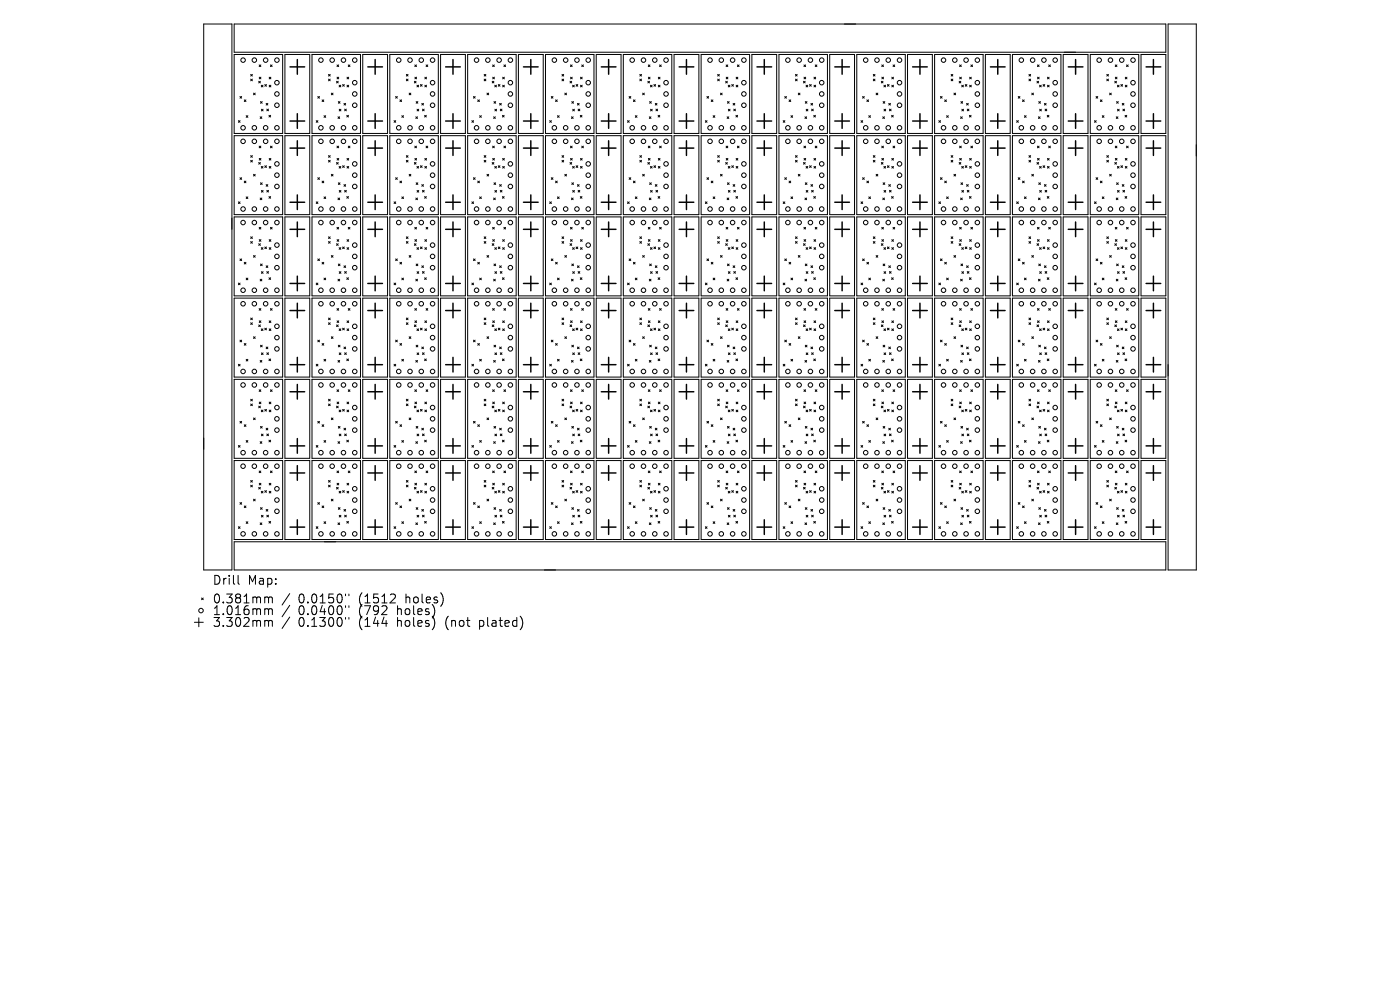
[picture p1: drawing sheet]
<svg xmlns="http://www.w3.org/2000/svg" width="297mm" height="210mm" viewBox="0 0 297 210" stroke-linecap="round" stroke-linejoin="round" font-family="sans-serif">
<defs><g id="words">
<g font-size="2.6">
<text x="45" y="124.3">Drill</text>
<text x="52.6" y="124.3">Map:</text>
<text x="45" y="128.3">0.381mm</text>
<text x="45" y="130.7">1.016mm</text>
<text x="63.3" y="128.3">0.0150&quot;</text>
<text x="63.3" y="130.7">0.0400&quot;</text>
<text x="76.3" y="128.3">(1512</text>
<text x="76.3" y="130.7">(792</text>
<text x="84.5" y="130.7">holes)</text>
<text x="86.3" y="128.3">holes)</text>
<text x="45" y="133.2">3.302mm</text>
<text x="63.3" y="133.2">0.1300&quot;</text>
<text x="76.3" y="133.2">(144</text>
<text x="84.5" y="133.2">holes)</text>
<text x="94.9" y="133.2">(not</text>
<text x="102.3" y="133.2">plated)</text>
</g>
</g></defs>
<g fill="none" stroke="#000" stroke-width=".21">
<path d="M43.2 5.1h6v115.8h-6zM49.7 11.6h10.3v16.7h-10.3zM49.7 5.1h197.6v6h-197.6zM53.2 15.8l.3 .3M53.2 16.8l.3 .3M53.5 15.8l-.3 .3M53.5 16.8l-.3 .3M53.8 19.8l.3 .3M54.1 19.8l-.3 .3M54.9 17.2l.3 .4M55 13.8l.3 .3M55 16.4l.4 .3"/>
<path d="M55.2 17.2l-.3 .4M55.3 13.8l-.3 .3M55.4 16.4l-.4 .3M55.4 18.1l.4 .3M55.8 18.1l-.4 .3M56.2 17.9l.3 .4M56.5 17.9l-.3 .4M57.1 16.4l.4 .3M57.1 18.1l.4 .3M57.4 13.8l.3 .3M57.5 16.4l-.4 .3M57.5 18.1l-.4 .3"/>
<path d="M57.7 13.8l-.3 .3M60.4 11.6h5.3v16.7h-5.3zM66.2 11.6h10.3v16.7h-10.3zM69.7 15.8l.4 .3M69.7 16.8l.4 .3M70.1 15.8l-.4 .3M70.1 16.8l-.4 .3M70.3 19.8l.4 .3M70.7 19.8l-.4 .3M71.4 17.2l.4 .4M71.5 13.8l.3 .3M71.5 16.4l.4 .3"/>
<path d="M71.8 17.2l-.4 .4M71.8 13.8l-.3 .3M71.9 16.4l-.4 .3M71.9 18.1l.4 .3M72.3 18.1l-.4 .3M72.7 17.9l.3 .4M73 17.9l-.3 .4M73.6 16.4l.4 .3M73.6 18.1l.4 .3M73.9 13.8l.3 .3M74 16.4l-.4 .3M74 18.1l-.4 .3"/>
<path d="M74.2 13.8l-.3 .3M77 11.6h5.2v16.7h-5.2zM82.7 11.6h10.3v16.7h-10.3zM86.2 15.8l.4 .3M86.2 16.8l.4 .3M86.6 15.8l-.4 .3M86.6 16.8l-.4 .3M86.8 19.8l.4 .3M87.2 19.8l-.4 .3M87.9 17.2l.4 .4M88 13.8l.4 .3M88 16.4l.4 .3"/>
<path d="M88.3 17.2l-.4 .4M88.4 13.8l-.4 .3M88.4 16.4l-.4 .3M88.5 18.1l.3 .3M88.8 18.1l-.3 .3M89.2 17.9l.4 .4M89.6 17.9l-.4 .4M90.1 16.4l.4 .3M90.1 18.1l.4 .3M90.4 13.8l.4 .3M90.5 16.4l-.4 .3M90.5 18.1l-.4 .3"/>
<path d="M90.8 13.8l-.4 .3M93.5 11.6h5.2v16.7h-5.2zM99.2 11.6h10.3v16.7h-10.3zM102.7 15.8l.4 .3M102.7 16.8l.4 .3M103.1 15.8l-.4 .3M103.1 16.8l-.4 .3M103.3 19.8l.4 .3M103.7 19.8l-.4 .3M104.4 17.2l.4 .4M104.5 13.8l.4 .3M104.5 16.4l.4 .3"/>
<path d="M104.8 17.2l-.4 .4M104.9 13.8l-.4 .3M104.9 16.4l-.4 .3M105 18.1l.3 .3M105.3 18.1l-.3 .3M105.7 17.9l.4 .4M106.1 17.9l-.4 .4M106.6 16.4l.4 .3M106.6 18.1l.4 .3M106.9 13.8l.4 .3M107 16.4l-.4 .3M107 18.1l-.4 .3"/>
<path d="M107.3 13.8l-.4 .3M110 11.6h5.2v16.7h-5.2zM115.7 11.6h10.3v16.7h-10.3zM119.2 15.8l.4 .3M119.2 16.8l.4 .3M119.6 15.8l-.4 .3M119.6 16.8l-.4 .3M119.8 19.8l.4 .3M120.2 19.8l-.4 .3M120.9 17.2l.4 .4M121 13.8l.4 .3M121 16.4l.4 .3"/>
<path d="M121.3 17.2l-.4 .4M121.4 13.8l-.4 .3M121.4 16.4l-.4 .3M121.5 18.1l.3 .3M121.8 18.1l-.3 .3M122.2 17.9l.4 .4M122.6 17.9l-.4 .4M123.1 16.4l.4 .3M123.1 18.1l.4 .3M123.4 13.8l.4 .3M123.5 16.4l-.4 .3M123.5 18.1l-.4 .3"/>
<path d="M123.8 13.8l-.4 .3M126.5 11.6h5.3v16.7h-5.3zM132.2 11.6h10.3v16.7h-10.3zM135.7 15.8l.4 .3M135.7 16.8l.4 .3M136.1 15.8l-.4 .3M136.1 16.8l-.4 .3M136.3 19.8l.4 .3M136.7 19.8l-.4 .3M137.4 17.2l.4 .4M137.5 13.8l.4 .3M137.5 16.4l.4 .3"/>
<path d="M137.8 17.2l-.4 .4M137.9 13.8l-.4 .3M137.9 16.4l-.4 .3M138 18.1l.3 .3M138.3 18.1l-.3 .3M138.7 17.9l.4 .4M139.1 17.9l-.4 .4M139.7 16.4l.3 .3M139.7 18.1l.3 .3M139.9 13.8l.4 .3M140 18.1l-.3 .3M140 16.4l-.3 .3"/>
<path d="M140.3 13.8l-.4 .3M143 11.6h5.3v16.7h-5.3zM148.7 11.6h10.3v16.7h-10.3zM152.2 15.8l.4 .3M152.2 16.8l.4 .3M152.6 15.8l-.4 .3M152.6 16.8l-.4 .3M152.8 19.8l.4 .3M153.2 19.8l-.4 .3M153.9 17.2l.4 .4M154 13.8l.4 .3M154.1 16.4l.3 .3"/>
<path d="M154.3 17.2l-.4 .4M154.4 13.8l-.4 .3M154.4 16.4l-.3 .3M154.5 18.1l.4 .3M154.9 18.1l-.4 .3M155.2 17.9l.4 .4M155.6 17.9l-.4 .4M156.2 16.4l.3 .3M156.2 18.1l.3 .3M156.4 13.8l.4 .3M156.5 16.4l-.3 .3M156.5 18.1l-.3 .3"/>
<path d="M156.8 13.8l-.4 .3M159.5 11.6h5.3v16.7h-5.3zM165.3 11.6h10.2v16.7h-10.2zM168.8 15.8l.3 .3M168.8 16.8l.3 .3M169.1 15.8l-.3 .3M169.1 16.8l-.3 .3M169.4 19.8l.3 .3M169.7 19.8l-.3 .3M170.5 17.2l.3 .4M170.6 13.8l.3 .3M170.6 16.4l.3 .3"/>
<path d="M170.8 17.2l-.3 .4M170.9 13.8l-.3 .3M170.9 16.4l-.3 .3M171 18.1l.4 .3M171.4 18.1l-.4 .3M171.7 17.9l.4 .4M172.1 17.9l-.4 .4M172.7 16.4l.3 .3M172.7 18.1l.3 .3M172.9 13.8l.4 .3M173 16.4l-.3 .3M173 18.1l-.3 .3"/>
<path d="M173.3 13.8l-.4 .3M176 11.6h5.3v16.7h-5.3zM181.8 11.6h10.3v16.7h-10.3zM185.3 15.8l.3 .3M185.3 16.8l.3 .3M185.6 15.8l-.3 .3M185.6 16.8l-.3 .3M185.9 19.8l.3 .3M186.2 19.8l-.3 .3M187 17.2l.3 .4M187.1 13.8l.3 .3M187.1 16.4l.3 .3"/>
<path d="M187.3 17.2l-.3 .4M187.4 13.8l-.3 .3M187.4 16.4l-.3 .3M187.5 18.1l.4 .3M187.9 18.1l-.4 .3M188.3 17.9l.3 .4M188.6 17.9l-.3 .4M189.2 16.4l.4 .3M189.2 18.1l.4 .3M189.5 13.8l.3 .3M189.6 16.4l-.4 .3M189.6 18.1l-.4 .3"/>
<path d="M189.8 13.8l-.3 .3M192.5 11.6h5.3v16.7h-5.3zM198.3 11.6h10.3v16.7h-10.3zM201.8 15.8l.3 .3M201.8 16.8l.3 .3M202.1 15.8l-.3 .3M202.1 16.8l-.3 .3M202.4 19.8l.3 .3M202.7 19.8l-.3 .3M203.5 17.2l.3 .4M203.6 13.8l.3 .3M203.6 16.4l.3 .3"/>
<path d="M203.8 17.2l-.3 .4M203.9 13.8l-.3 .3M203.9 16.4l-.3 .3M204 18.1l.4 .3M204.4 18.1l-.4 .3M204.8 17.9l.3 .4M205.1 17.9l-.3 .4M205.7 16.4l.4 .3M205.7 18.1l.4 .3M206 13.8l.3 .3M206.1 16.4l-.4 .3M206.1 18.1l-.4 .3"/>
<path d="M206.3 13.8l-.3 .3M209 11.6h5.3v16.7h-5.3zM214.8 11.6h10.3v16.7h-10.3zM218.3 15.8l.3 .3M218.3 16.8l.3 .3M218.6 15.8l-.3 .3M218.6 16.8l-.3 .3M218.9 19.8l.3 .3M219.2 19.8l-.3 .3M220 17.2l.3 .4M220.1 13.8l.3 .3M220.1 16.4l.4 .3"/>
<path d="M220.3 17.2l-.3 .4M220.4 13.8l-.3 .3M220.5 16.4l-.4 .3M220.5 18.1l.4 .3M220.9 18.1l-.4 .3M221.3 17.9l.3 .4M221.6 17.9l-.3 .4M222.2 16.4l.4 .3M222.2 18.1l.4 .3M222.5 13.8l.3 .3M222.6 16.4l-.4 .3M222.6 18.1l-.4 .3"/>
<path d="M222.8 13.8l-.3 .3M225.6 11.6h5.2v16.7h-5.2zM231.3 11.6h10.3v16.7h-10.3zM234.8 15.8l.4 .3M234.8 16.8l.4 .3M235.2 15.8l-.4 .3M235.2 16.8l-.4 .3M235.4 19.8l.4 .3M235.8 19.8l-.4 .3M236.5 17.2l.4 .4M236.6 13.8l.4 .3M236.6 16.4l.4 .3"/>
<path d="M236.9 17.2l-.4 .4M237 13.8l-.4 .3M237 16.4l-.4 .3M237 18.1l.4 .3M237.4 18.1l-.4 .3M237.8 17.9l.3 .4M238.1 17.9l-.3 .4M238.7 16.4l.4 .3M238.7 18.1l.4 .3M239 13.8l.3 .3M239.1 16.4l-.4 .3M239.1 18.1l-.4 .3"/>
<path d="M239.3 13.8l-.3 .3M242.1 11.6h5.2v16.7h-5.2zM247.8 5.1h6v115.8h-6zM49.7 28.8h10.3v16.7h-10.3zM50.6 25.6l.3 .3M50.9 20.5l.4 .3M50.9 37.7l.4 .4M50.9 25.6l-.3 .3M51.3 20.5l-.4 .3M51.3 37.7l-.4 .4M51.8 21.2l.4 .3M51.8 38.4l.4 .4"/>
<path d="M52.2 21.2l-.4 .3M52.2 38.4l-.4 .4M52.2 24.5l.4 .4M52.6 24.5l-.4 .4M53.2 33l.3 .4M53.2 34l.3 .4M53.5 33l-.3 .4M53.5 34l-.3 .4M53.8 37l.3 .3M54.1 37l-.3 .3M54.9 34.5l.3 .3M55 31l.3 .4"/>
<path d="M55 33.6l.4 .4M55.2 24.8l.4 .3M55.2 34.5l-.3 .3M55.3 21.5l.3 .4M55.3 38.8l.3 .3M55.3 31l-.3 .4M55.4 33.6l-.4 .4M55.4 35.3l.4 .4M55.5 23.2l.3 .3M55.6 24.8l-.4 .3M55.6 21.5l-.3 .4M55.6 38.8l-.3 .3"/>
<path d="M55.8 35.3l-.4 .4M55.8 23.2l-.3 .3M56.2 35.2l.3 .3M56.5 21.9l.3 .4M56.5 39.2l.3 .3M56.5 35.2l-.3 .3M56.6 23.1l.4 .4M56.8 21.9l-.3 .4M56.8 39.2l-.3 .3M57 23.1l-.4 .4M57.1 24.5l.3 .3M57.1 33.6l.4 .4"/>
<path d="M57.1 35.3l.4 .4M57.4 31l.3 .4M57.4 24.5l-.3 .3M57.5 33.6l-.4 .4M57.5 35.3l-.4 .4M57.7 31l-.3 .4M60.4 28.8h5.3v16.7h-5.3zM66.2 28.8h10.3v16.7h-10.3zM67.1 25.6l.3 .3M67.4 20.5l.4 .3M67.4 37.7l.4 .4M67.4 25.6l-.3 .3"/>
<path d="M67.8 20.5l-.4 .3M67.8 37.7l-.4 .4M68.3 21.2l.4 .3M68.3 38.4l.4 .4M68.7 21.2l-.4 .3M68.7 38.4l-.4 .4M68.7 24.5l.4 .4M69.1 24.5l-.4 .4M69.7 33l.4 .4M69.7 34l.4 .4M70.1 33l-.4 .4M70.1 34l-.4 .4"/>
<path d="M70.3 37l.4 .3M70.7 37l-.4 .3M71.4 34.5l.4 .3M71.5 31l.3 .4M71.5 33.6l.4 .4M71.7 24.8l.4 .3M71.8 34.5l-.4 .3M71.8 21.5l.3 .4M71.8 38.8l.3 .3M71.8 31l-.3 .4M71.9 33.6l-.4 .4M71.9 35.3l.4 .4"/>
<path d="M72 23.2l.3 .3M72.1 24.8l-.4 .3M72.1 21.5l-.3 .4M72.1 38.8l-.3 .3M72.3 35.3l-.4 .4M72.3 23.2l-.3 .3M72.7 35.2l.3 .3M73 21.9l.3 .4M73 39.2l.3 .3M73 35.2l-.3 .3M73.1 23.1l.4 .4M73.3 21.9l-.3 .4"/>
<path d="M73.3 39.2l-.3 .3M73.5 23.1l-.4 .4M73.6 24.5l.3 .3M73.6 33.6l.4 .4M73.6 35.3l.4 .4M73.9 31l.3 .4M73.9 24.5l-.3 .3M74 33.6l-.4 .4M74 35.3l-.4 .4M74.2 31l-.3 .4M77 28.8h5.2v16.7h-5.2zM82.7 28.8h10.3v16.7h-10.3z"/>
<path d="M83.6 25.6l.4 .3M83.9 20.5l.4 .3M83.9 37.7l.4 .4M84 25.6l-.4 .3M84.3 20.5l-.4 .3M84.3 37.7l-.4 .4M84.8 21.2l.4 .3M84.8 38.4l.4 .4M85.2 21.2l-.4 .3M85.2 38.4l-.4 .4M85.2 24.5l.4 .4M85.6 24.5l-.4 .4"/>
<path d="M86.2 33l.4 .4M86.2 34l.4 .4M86.6 33l-.4 .4M86.6 34l-.4 .4M86.8 37l.4 .3M87.2 37l-.4 .3M87.9 34.5l.4 .3M88 31l.4 .4M88 33.6l.4 .4M88.2 24.8l.4 .3M88.3 34.5l-.4 .3M88.3 21.5l.3 .4"/>
<path d="M88.3 38.8l.3 .3M88.4 31l-.4 .4M88.4 33.6l-.4 .4M88.5 35.3l.3 .4M88.5 23.2l.3 .3M88.6 24.8l-.4 .3M88.6 21.5l-.3 .4M88.6 38.8l-.3 .3M88.8 35.3l-.3 .4M88.8 23.2l-.3 .3M89.2 35.2l.4 .3M89.5 21.9l.3 .4"/>
<path d="M89.5 39.2l.3 .3M89.6 35.2l-.4 .3M89.6 23.1l.4 .4M89.8 21.9l-.3 .4M89.8 39.2l-.3 .3M90 23.1l-.4 .4M90.1 24.5l.3 .3M90.1 33.6l.4 .4M90.1 35.3l.4 .4M90.4 31l.4 .4M90.4 24.5l-.3 .3M90.5 33.6l-.4 .4"/>
<path d="M90.5 35.3l-.4 .4M90.8 31l-.4 .4M93.5 28.8h5.2v16.7h-5.2zM99.2 28.8h10.3v16.7h-10.3zM100.1 25.6l.4 .3M100.4 20.5l.4 .3M100.4 37.7l.4 .4M100.5 25.6l-.4 .3M100.8 20.5l-.4 .3M100.8 37.7l-.4 .4M101.4 21.2l.3 .3M101.4 38.4l.3 .4"/>
<path d="M101.7 21.2l-.3 .3M101.7 38.4l-.3 .4M101.8 24.5l.3 .4M102.1 24.5l-.3 .4M102.7 33l.4 .4M102.7 34l.4 .4M103.1 33l-.4 .4M103.1 34l-.4 .4M103.3 37l.4 .3M103.7 37l-.4 .3M104.4 34.5l.4 .3M104.5 31l.4 .4"/>
<path d="M104.5 33.6l.4 .4M104.7 24.8l.4 .3M104.8 34.5l-.4 .3M104.8 21.5l.4 .4M104.8 38.8l.4 .3M104.9 31l-.4 .4M104.9 33.6l-.4 .4M105 35.3l.3 .4M105 23.2l.3 .3M105.1 24.8l-.4 .3M105.2 21.5l-.4 .4M105.2 38.8l-.4 .3"/>
<path d="M105.3 35.3l-.3 .4M105.3 23.2l-.3 .3M105.7 35.2l.4 .3M106 39.2l.4 .3M106 21.9l.4 .4M106.1 35.2l-.4 .3M106.1 23.1l.4 .4M106.4 21.9l-.4 .4M106.4 39.2l-.4 .3M106.5 23.1l-.4 .4M106.6 24.5l.3 .3M106.6 35.3l.4 .4"/>
<path d="M106.6 33.6l.4 .4M106.9 31l.4 .4M106.9 24.5l-.3 .3M107 33.6l-.4 .4M107 35.3l-.4 .4M107.3 31l-.4 .4M110 28.8h5.2v16.7h-5.2zM115.7 28.8h10.3v16.7h-10.3zM116.6 25.6l.4 .3M117 20.5l.3 .3M117 37.7l.3 .4M117 25.6l-.4 .3"/>
<path d="M117.3 20.5l-.3 .3M117.3 37.7l-.3 .4M117.9 21.2l.3 .3M117.9 38.4l.3 .4M118.2 21.2l-.3 .3M118.2 38.4l-.3 .4M118.3 24.5l.3 .4M118.6 24.5l-.3 .4M119.2 33l.4 .4M119.2 34l.4 .4M119.6 33l-.4 .4M119.6 34l-.4 .4"/>
<path d="M119.8 37l.4 .3M120.2 37l-.4 .3M120.9 34.5l.4 .3M121 31l.4 .4M121 33.6l.4 .4M121.2 24.8l.4 .3M121.3 34.5l-.4 .3M121.3 21.5l.4 .4M121.3 38.8l.4 .3M121.4 31l-.4 .4M121.4 33.6l-.4 .4M121.5 35.3l.3 .4"/>
<path d="M121.5 23.2l.4 .3M121.6 24.8l-.4 .3M121.7 21.5l-.4 .4M121.7 38.8l-.4 .3M121.8 35.3l-.3 .4M121.9 23.2l-.4 .3M122.2 35.2l.4 .3M122.5 39.2l.4 .3M122.5 21.9l.4 .4M122.6 35.2l-.4 .3M122.6 23.1l.4 .4M122.9 21.9l-.4 .4"/>
<path d="M122.9 39.2l-.4 .3M123 23.1l-.4 .4M123.1 24.5l.4 .3M123.1 35.3l.4 .4M123.1 33.6l.4 .4M123.4 31l.4 .4M123.5 24.5l-.4 .3M123.5 33.6l-.4 .4M123.5 35.3l-.4 .4M123.8 31l-.4 .4M126.5 28.8h5.3v16.7h-5.3zM132.2 28.8h10.3v16.7h-10.3z"/>
<path d="M133.1 25.6l.4 .3M133.5 20.5l.3 .3M133.5 37.7l.3 .4M133.5 25.6l-.4 .3M133.8 37.7l-.3 .4M133.8 20.5l-.3 .3M134.4 21.2l.3 .3M134.4 38.4l.3 .4M134.7 21.2l-.3 .3M134.7 38.4l-.3 .4M134.8 24.5l.3 .4M135.1 24.5l-.3 .4"/>
<path d="M135.7 33l.4 .4M135.7 34l.4 .4M136.1 33l-.4 .4M136.1 34l-.4 .4M136.3 37l.4 .3M136.7 37l-.4 .3M137.4 34.5l.4 .3M137.5 31l.4 .4M137.5 33.6l.4 .4M137.7 24.8l.4 .3M137.8 34.5l-.4 .3M137.8 21.5l.4 .4"/>
<path d="M137.8 38.8l.4 .3M137.9 31l-.4 .4M137.9 33.6l-.4 .4M138 35.3l.3 .4M138 23.2l.4 .3M138.1 24.8l-.4 .3M138.2 38.8l-.4 .3M138.2 21.5l-.4 .4M138.3 35.3l-.3 .4M138.4 23.2l-.4 .3M138.7 35.2l.4 .3M139 21.9l.4 .4"/>
<path d="M139 39.2l.4 .3M139.1 35.2l-.4 .3M139.2 23.1l.3 .4M139.4 21.9l-.4 .4M139.4 39.2l-.4 .3M139.5 23.1l-.3 .4M139.6 24.5l.4 .3M139.7 35.3l.3 .4M139.7 33.6l.3 .4M139.9 31l.4 .4M140 24.5l-.4 .3M140 33.6l-.3 .4"/>
<path d="M140 35.3l-.3 .4M140.3 31l-.4 .4M143 28.8h5.3v16.7h-5.3zM148.7 28.8h10.3v16.7h-10.3zM149.6 25.6l.4 .3M150 20.5l.3 .3M150 37.7l.3 .4M150 25.6l-.4 .3M150.3 20.5l-.3 .3M150.3 37.7l-.3 .4M150.9 21.2l.3 .3M150.9 38.4l.3 .4"/>
<path d="M151.2 21.2l-.3 .3M151.2 38.4l-.3 .4M151.3 24.5l.3 .4M151.6 24.5l-.3 .4M152.2 33l.4 .4M152.2 34l.4 .4M152.6 33l-.4 .4M152.6 34l-.4 .4M152.8 37l.4 .3M153.2 37l-.4 .3M153.9 34.5l.4 .3M154 31l.4 .4"/>
<path d="M154.1 33.6l.3 .4M154.3 24.8l.3 .3M154.3 34.5l-.4 .3M154.3 21.5l.4 .4M154.3 38.8l.4 .3M154.4 31l-.4 .4M154.4 33.6l-.3 .4M154.5 35.3l.4 .4M154.5 23.2l.4 .3M154.6 24.8l-.3 .3M154.7 38.8l-.4 .3M154.7 21.5l-.4 .4"/>
<path d="M154.9 35.3l-.4 .4M154.9 23.2l-.4 .3M155.2 35.2l.4 .3M155.5 21.9l.4 .4M155.5 39.2l.4 .3M155.6 35.2l-.4 .3M155.7 23.1l.3 .4M155.9 21.9l-.4 .4M155.9 39.2l-.4 .3M156 23.1l-.3 .4M156.1 24.5l.4 .3M156.2 35.3l.3 .4"/>
<path d="M156.2 33.6l.3 .4M156.4 31l.4 .4M156.5 24.5l-.4 .3M156.5 33.6l-.3 .4M156.5 35.3l-.3 .4M156.8 31l-.4 .4M159.5 28.8h5.3v16.7h-5.3zM165.3 28.8h10.2v16.7h-10.2zM166.1 25.6l.4 .3M166.5 20.5l.3 .3M166.5 37.7l.3 .4M166.5 25.6l-.4 .3"/>
<path d="M166.8 20.5l-.3 .3M166.8 37.7l-.3 .4M167.4 21.2l.4 .3M167.4 38.4l.4 .4M167.8 21.2l-.4 .3M167.8 38.4l-.4 .4M167.8 24.5l.4 .4M168.2 24.5l-.4 .4M168.8 33l.3 .4M168.8 34l.3 .4M169.1 33l-.3 .4M169.1 34l-.3 .4"/>
<path d="M169.4 37l.3 .3M169.7 37l-.3 .3M170.5 34.5l.3 .3M170.6 31l.3 .4M170.6 33.6l.3 .4M170.8 24.8l.3 .3M170.8 34.5l-.3 .3M170.8 21.5l.4 .4M170.8 38.8l.4 .3M170.9 31l-.3 .4M170.9 33.6l-.3 .4M171 35.3l.4 .4"/>
<path d="M171 23.2l.4 .3M171.1 24.8l-.3 .3M171.2 21.5l-.4 .4M171.2 38.8l-.4 .3M171.4 35.3l-.4 .4M171.4 23.2l-.4 .3M171.7 35.2l.4 .3M172 21.9l.4 .4M172 39.2l.4 .3M172.1 35.2l-.4 .3M172.2 23.1l.3 .4M172.4 21.9l-.4 .4"/>
<path d="M172.4 39.2l-.4 .3M172.5 23.1l-.3 .4M172.6 24.5l.4 .3M172.7 33.6l.3 .4M172.7 35.3l.3 .4M172.9 31l.4 .4M173 24.5l-.4 .3M173 35.3l-.3 .4M173 33.6l-.3 .4M173.3 31l-.4 .4M176 28.8h5.3v16.7h-5.3zM181.8 28.8h10.3v16.7h-10.3z"/>
<path d="M182.7 25.6l.3 .3M183 20.5l.4 .3M183 37.7l.4 .4M183 25.6l-.3 .3M183.4 20.5l-.4 .3M183.4 37.7l-.4 .4M183.9 21.2l.4 .3M183.9 38.4l.4 .4M184.3 21.2l-.4 .3M184.3 38.4l-.4 .4M184.3 24.5l.4 .4M184.7 24.5l-.4 .4"/>
<path d="M185.3 33l.3 .4M185.3 34l.3 .4M185.6 33l-.3 .4M185.6 34l-.3 .4M185.9 37l.3 .3M186.2 37l-.3 .3M187 34.5l.3 .3M187.1 31l.3 .4M187.1 33.6l.3 .4M187.3 24.8l.3 .3M187.3 34.5l-.3 .3M187.3 21.5l.4 .4"/>
<path d="M187.3 38.8l.4 .3M187.4 31l-.3 .4M187.4 33.6l-.3 .4M187.5 35.3l.4 .4M187.5 23.2l.4 .3M187.6 24.8l-.3 .3M187.7 21.5l-.4 .4M187.7 38.8l-.4 .3M187.9 35.3l-.4 .4M187.9 23.2l-.4 .3M188.3 35.2l.3 .3M188.5 39.2l.4 .3"/>
<path d="M188.5 21.9l.4 .4M188.6 35.2l-.3 .3M188.7 23.1l.3 .4M188.9 21.9l-.4 .4M188.9 39.2l-.4 .3M189 23.1l-.3 .4M189.1 24.5l.4 .3M189.2 35.3l.4 .4M189.2 33.6l.4 .4M189.5 31l.3 .4M189.5 24.5l-.4 .3M189.6 33.6l-.4 .4"/>
<path d="M189.6 35.3l-.4 .4M189.8 31l-.3 .4M192.5 28.8h5.3v16.7h-5.3zM198.3 28.8h10.3v16.7h-10.3zM199.2 25.6l.3 .3M199.5 20.5l.4 .3M199.5 37.7l.4 .4M199.5 25.6l-.3 .3M199.9 20.5l-.4 .3M199.9 37.7l-.4 .4M200.4 21.2l.4 .3M200.4 38.4l.4 .4"/>
<path d="M200.8 21.2l-.4 .3M200.8 38.4l-.4 .4M200.8 24.5l.4 .4M201.2 24.5l-.4 .4M201.8 33l.3 .4M201.8 34l.3 .4M202.1 33l-.3 .4M202.1 34l-.3 .4M202.4 37l.3 .3M202.7 37l-.3 .3M203.5 34.5l.3 .3M203.6 31l.3 .4"/>
<path d="M203.6 33.6l.3 .4M203.8 24.8l.3 .3M203.8 34.5l-.3 .3M203.9 21.5l.3 .4M203.9 38.8l.3 .3M203.9 31l-.3 .4M203.9 33.6l-.3 .4M204 35.3l.4 .4M204.1 23.2l.3 .3M204.1 24.8l-.3 .3M204.2 21.5l-.3 .4M204.2 38.8l-.3 .3"/>
<path d="M204.4 35.3l-.4 .4M204.4 23.2l-.3 .3M204.8 35.2l.3 .3M205.1 39.2l.3 .3M205.1 21.9l.3 .4M205.1 35.2l-.3 .3M205.2 23.1l.4 .4M205.4 21.9l-.3 .4M205.4 39.2l-.3 .3M205.6 23.1l-.4 .4M205.7 24.5l.3 .3M205.7 35.3l.4 .4"/>
<path d="M205.7 33.6l.4 .4M206 31l.3 .4M206 24.5l-.3 .3M206.1 33.6l-.4 .4M206.1 35.3l-.4 .4M206.3 31l-.3 .4M209 28.8h5.3v16.7h-5.3zM214.8 28.8h10.3v16.7h-10.3zM215.7 25.6l.3 .3M216 20.5l.4 .3M216 37.7l.4 .4M216 25.6l-.3 .3"/>
<path d="M216.4 20.5l-.4 .3M216.4 37.7l-.4 .4M216.9 21.2l.4 .3M216.9 38.4l.4 .4M217.3 21.2l-.4 .3M217.3 38.4l-.4 .4M217.3 24.5l.4 .4M217.7 24.5l-.4 .4M218.3 33l.3 .4M218.3 34l.3 .4M218.6 33l-.3 .4M218.6 34l-.3 .4"/>
<path d="M218.9 37l.3 .3M219.2 37l-.3 .3M220 34.5l.3 .3M220.1 31l.3 .4M220.1 33.6l.4 .4M220.3 24.8l.4 .3M220.3 34.5l-.3 .3M220.4 21.5l.3 .4M220.4 38.8l.3 .3M220.4 31l-.3 .4M220.5 33.6l-.4 .4M220.5 35.3l.4 .4"/>
<path d="M220.6 23.2l.3 .3M220.7 24.8l-.4 .3M220.7 38.8l-.3 .3M220.7 21.5l-.3 .4M220.9 35.3l-.4 .4M220.9 23.2l-.3 .3M221.3 35.2l.3 .3M221.6 21.9l.3 .4M221.6 39.2l.3 .3M221.6 35.2l-.3 .3M221.7 23.1l.4 .4M221.9 21.9l-.3 .4"/>
<path d="M221.9 39.2l-.3 .3M222.1 23.1l-.4 .4M222.2 24.5l.3 .3M222.2 35.3l.4 .4M222.2 33.6l.4 .4M222.5 31l.3 .4M222.5 24.5l-.3 .3M222.6 33.6l-.4 .4M222.6 35.3l-.4 .4M222.8 31l-.3 .4M225.6 28.8h5.2v16.7h-5.2zM231.3 28.8h10.3v16.7h-10.3z"/>
<path d="M232.2 25.6l.3 .3M232.5 20.5l.4 .3M232.5 37.7l.4 .4M232.5 25.6l-.3 .3M232.9 37.7l-.4 .4M232.9 20.5l-.4 .3M233.4 21.2l.4 .3M233.4 38.4l.4 .4M233.8 21.2l-.4 .3M233.8 38.4l-.4 .4M233.8 24.5l.4 .4M234.2 24.5l-.4 .4"/>
<path d="M234.8 33l.4 .4M234.8 34l.4 .4M235.2 33l-.4 .4M235.2 34l-.4 .4M235.4 37l.4 .3M235.8 37l-.4 .3M236.5 34.5l.4 .3M236.6 31l.4 .4M236.6 33.6l.4 .4M236.8 24.8l.4 .3M236.9 34.5l-.4 .3M236.9 21.5l.3 .4"/>
<path d="M236.9 38.8l.3 .3M237 31l-.4 .4M237 33.6l-.4 .4M237 35.3l.4 .4M237.1 23.2l.3 .3M237.2 24.8l-.4 .3M237.2 38.8l-.3 .3M237.2 21.5l-.3 .4M237.4 35.3l-.4 .4M237.4 23.2l-.3 .3M237.8 35.2l.3 .3M238.1 21.9l.3 .4"/>
<path d="M238.1 39.2l.3 .3M238.1 35.2l-.3 .3M238.2 23.1l.4 .4M238.4 21.9l-.3 .4M238.4 39.2l-.3 .3M238.6 23.1l-.4 .4M238.7 24.5l.3 .3M238.7 35.3l.4 .4M238.7 33.6l.4 .4M239 31l.3 .4M239 24.5l-.3 .3M239.1 33.6l-.4 .4"/>
<path d="M239.1 35.3l-.4 .4M239.3 31l-.3 .4M242.1 28.8h5.2v16.7h-5.2zM49.7 46h10.3v16.8h-10.3zM50.6 42.8l.3 .4M50.9 54.9l.4 .4M50.9 42.8l-.3 .4M51.3 54.9l-.4 .4M51.8 55.6l.4 .4M52.2 55.6l-.4 .4M52.2 41.8l.4 .3M52.2 59l.4 .4"/>
<path d="M52.6 41.8l-.4 .3M52.6 59l-.4 .4M53.2 50.2l.3 .4M53.2 51.2l.3 .4M53.5 50.2l-.3 .4M53.5 51.2l-.3 .4M53.8 54.2l.3 .4M54.1 54.2l-.3 .4M54.9 51.7l.3 .4M55 48.2l.3 .4M55 50.8l.4 .4M55.2 42l.4 .4"/>
<path d="M55.2 59.2l.4 .4M55.2 51.7l-.3 .4M55.3 56l.3 .4M55.3 48.2l-.3 .4M55.4 50.8l-.4 .4M55.4 52.5l.4 .4M55.5 40.4l.3 .4M55.5 57.6l.3 .4M55.6 42l-.4 .4M55.6 59.2l-.4 .4M55.6 56l-.3 .4M55.8 52.5l-.4 .4"/>
<path d="M55.8 40.4l-.3 .4M55.8 57.6l-.3 .4M56.2 52.4l.3 .3M56.5 56.4l.3 .3M56.5 52.4l-.3 .3M56.6 40.4l.4 .3M56.6 57.6l.4 .4M56.8 56.4l-.3 .3M57 40.4l-.4 .3M57 57.6l-.4 .4M57.1 41.7l.3 .4M57.1 58.9l.3 .4"/>
<path d="M57.1 50.8l.4 .4M57.1 52.5l.4 .4M57.4 48.2l.3 .4M57.4 41.7l-.3 .4M57.4 58.9l-.3 .4M57.5 50.8l-.4 .4M57.5 52.5l-.4 .4M57.7 48.2l-.3 .4M60.4 46h5.3v16.8h-5.3zM66.2 46h10.3v16.8h-10.3zM67.1 42.8l.3 .4M67.4 54.9l.4 .4"/>
<path d="M67.4 42.8l-.3 .4M67.8 54.9l-.4 .4M68.3 55.6l.4 .4M68.7 55.6l-.4 .4M68.7 41.8l.4 .3M68.7 59l.4 .4M69.1 41.8l-.4 .3M69.1 59l-.4 .4M69.7 50.2l.4 .4M69.7 51.2l.4 .4M70.1 50.2l-.4 .4M70.1 51.2l-.4 .4"/>
<path d="M70.3 54.2l.4 .4M70.7 54.2l-.4 .4M71.4 51.7l.4 .4M71.5 48.2l.3 .4M71.5 50.8l.4 .4M71.7 42l.4 .4M71.7 59.2l.4 .4M71.8 51.7l-.4 .4M71.8 56l.3 .4M71.8 48.2l-.3 .4M71.9 50.8l-.4 .4M71.9 52.5l.4 .4"/>
<path d="M72 40.4l.3 .4M72 57.6l.3 .4M72.1 42l-.4 .4M72.1 59.2l-.4 .4M72.1 56l-.3 .4M72.3 52.5l-.4 .4M72.3 40.4l-.3 .4M72.3 57.6l-.3 .4M72.7 52.4l.3 .3M73 56.4l.3 .3M73 52.4l-.3 .3M73.1 40.4l.4 .3"/>
<path d="M73.1 57.6l.4 .4M73.3 56.4l-.3 .3M73.5 40.4l-.4 .3M73.5 57.6l-.4 .4M73.6 41.7l.3 .4M73.6 58.9l.3 .4M73.6 50.8l.4 .4M73.6 52.5l.4 .4M73.9 48.2l.3 .4M73.9 41.7l-.3 .4M73.9 58.9l-.3 .4M74 50.8l-.4 .4"/>
<path d="M74 52.5l-.4 .4M74.2 48.2l-.3 .4M77 46h5.2v16.8h-5.2zM82.7 46h10.3v16.8h-10.3zM83.6 42.8l.4 .4M83.9 54.9l.4 .4M84 42.8l-.4 .4M84.3 54.9l-.4 .4M84.8 55.6l.4 .4M85.2 55.6l-.4 .4M85.2 41.8l.4 .3M85.2 59l.4 .4"/>
<path d="M85.6 41.8l-.4 .3M85.6 59l-.4 .4M86.2 50.2l.4 .4M86.2 51.2l.4 .4M86.6 50.2l-.4 .4M86.6 51.2l-.4 .4M86.8 54.2l.4 .4M87.2 54.2l-.4 .4M87.9 51.7l.4 .4M88 48.2l.4 .4M88 50.8l.4 .4M88.2 42l.4 .4"/>
<path d="M88.2 59.2l.4 .4M88.3 51.7l-.4 .4M88.3 56l.3 .4M88.4 48.2l-.4 .4M88.4 50.8l-.4 .4M88.5 52.5l.3 .4M88.5 40.4l.3 .4M88.5 57.6l.3 .4M88.6 42l-.4 .4M88.6 59.2l-.4 .4M88.6 56l-.3 .4M88.8 52.5l-.3 .4"/>
<path d="M88.8 40.4l-.3 .4M88.8 57.6l-.3 .4M89.2 52.4l.4 .3M89.5 56.4l.3 .3M89.6 52.4l-.4 .3M89.6 40.4l.4 .3M89.6 57.6l.4 .4M89.8 56.4l-.3 .3M90 40.4l-.4 .3M90 57.6l-.4 .4M90.1 41.7l.3 .4M90.1 58.9l.3 .4"/>
<path d="M90.1 50.8l.4 .4M90.1 52.5l.4 .4M90.4 48.2l.4 .4M90.4 41.7l-.3 .4M90.4 58.9l-.3 .4M90.5 50.8l-.4 .4M90.5 52.5l-.4 .4M90.8 48.2l-.4 .4M93.5 46h5.2v16.8h-5.2zM99.2 46h10.3v16.8h-10.3zM100.1 42.8l.4 .4M100.4 54.9l.4 .4"/>
<path d="M100.5 42.8l-.4 .4M100.8 54.9l-.4 .4M101.4 55.6l.3 .4M101.7 55.6l-.3 .4M101.8 41.8l.3 .3M101.8 59l.3 .4M102.1 41.8l-.3 .3M102.1 59l-.3 .4M102.7 50.2l.4 .4M102.7 51.2l.4 .4M103.1 50.2l-.4 .4M103.1 51.2l-.4 .4"/>
<path d="M103.3 54.2l.4 .4M103.7 54.2l-.4 .4M104.4 51.7l.4 .4M104.5 48.2l.4 .4M104.5 50.8l.4 .4M104.7 42l.4 .4M104.7 59.2l.4 .4M104.8 51.7l-.4 .4M104.8 56l.4 .4M104.9 48.2l-.4 .4M104.9 50.8l-.4 .4M105 52.5l.3 .4"/>
<path d="M105 40.4l.3 .4M105 57.6l.3 .4M105.1 42l-.4 .4M105.1 59.2l-.4 .4M105.2 56l-.4 .4M105.3 52.5l-.3 .4M105.3 40.4l-.3 .4M105.3 57.6l-.3 .4M105.7 52.4l.4 .3M106 56.4l.4 .3M106.1 52.4l-.4 .3M106.1 40.4l.4 .3"/>
<path d="M106.1 57.6l.4 .4M106.4 56.4l-.4 .3M106.5 40.4l-.4 .3M106.5 57.6l-.4 .4M106.6 41.7l.3 .4M106.6 58.9l.3 .4M106.6 52.5l.4 .4M106.6 50.8l.4 .4M106.9 48.2l.4 .4M106.9 41.7l-.3 .4M106.9 58.9l-.3 .4M107 50.8l-.4 .4"/>
<path d="M107 52.5l-.4 .4M107.3 48.2l-.4 .4M110 46h5.2v16.8h-5.2zM115.7 46h10.3v16.8h-10.3zM116.6 42.8l.4 .4M117 54.9l.3 .4M117 42.8l-.4 .4M117.3 54.9l-.3 .4M117.9 55.6l.3 .4M118.2 55.6l-.3 .4M118.3 41.8l.3 .3M118.3 59l.3 .4"/>
<path d="M118.6 41.8l-.3 .3M118.6 59l-.3 .4M119.2 50.2l.4 .4M119.2 51.2l.4 .4M119.6 50.2l-.4 .4M119.6 51.2l-.4 .4M119.8 54.2l.4 .4M120.2 54.2l-.4 .4M120.9 51.7l.4 .4M121 48.2l.4 .4M121 50.8l.4 .4M121.2 42l.4 .4"/>
<path d="M121.2 59.2l.4 .4M121.3 51.7l-.4 .4M121.3 56l.4 .4M121.4 48.2l-.4 .4M121.4 50.8l-.4 .4M121.5 52.5l.3 .4M121.5 40.4l.4 .4M121.5 57.6l.4 .4M121.6 42l-.4 .4M121.6 59.2l-.4 .4M121.7 56l-.4 .4M121.8 52.5l-.3 .4"/>
<path d="M121.9 40.4l-.4 .4M121.9 57.6l-.4 .4M122.2 52.4l.4 .3M122.5 56.4l.4 .3M122.6 52.4l-.4 .3M122.6 40.4l.4 .3M122.6 57.6l.4 .4M122.9 56.4l-.4 .3M123 40.4l-.4 .3M123 57.6l-.4 .4M123.1 41.7l.4 .4M123.1 58.9l.4 .4"/>
<path d="M123.1 52.5l.4 .4M123.1 50.8l.4 .4M123.4 48.2l.4 .4M123.5 41.7l-.4 .4M123.5 58.9l-.4 .4M123.5 50.8l-.4 .4M123.5 52.5l-.4 .4M123.8 48.2l-.4 .4M126.5 46h5.3v16.8h-5.3zM132.2 46h10.3v16.8h-10.3zM133.1 42.8l.4 .4M133.5 54.9l.3 .4"/>
<path d="M133.5 42.8l-.4 .4M133.8 54.9l-.3 .4M134.4 55.6l.3 .4M134.7 55.6l-.3 .4M134.8 41.8l.3 .3M134.8 59l.3 .4M135.1 41.8l-.3 .3M135.1 59l-.3 .4M135.7 50.2l.4 .4M135.7 51.2l.4 .4M136.1 50.2l-.4 .4M136.1 51.2l-.4 .4"/>
<path d="M136.3 54.2l.4 .4M136.7 54.2l-.4 .4M137.4 51.7l.4 .4M137.5 48.2l.4 .4M137.5 50.8l.4 .4M137.7 42l.4 .4M137.7 59.2l.4 .4M137.8 51.7l-.4 .4M137.8 56l.4 .4M137.9 48.2l-.4 .4M137.9 50.8l-.4 .4M138 52.5l.3 .4"/>
<path d="M138 40.4l.4 .4M138 57.6l.4 .4M138.1 42l-.4 .4M138.1 59.2l-.4 .4M138.2 56l-.4 .4M138.3 52.5l-.3 .4M138.4 40.4l-.4 .4M138.4 57.6l-.4 .4M138.7 52.4l.4 .3M139 56.4l.4 .3M139.1 52.4l-.4 .3M139.2 40.4l.3 .3"/>
<path d="M139.2 57.6l.3 .4M139.4 56.4l-.4 .3M139.5 40.4l-.3 .3M139.5 57.6l-.3 .4M139.6 41.7l.4 .4M139.6 58.9l.4 .4M139.7 52.5l.3 .4M139.7 50.8l.3 .4M139.9 48.2l.4 .4M140 41.7l-.4 .4M140 58.9l-.4 .4M140 50.8l-.3 .4"/>
<path d="M140 52.5l-.3 .4M140.3 48.2l-.4 .4M143 46h5.3v16.8h-5.3zM148.7 46h10.3v16.8h-10.3zM149.6 42.8l.4 .4M150 54.9l.3 .4M150 42.8l-.4 .4M150.3 54.9l-.3 .4M150.9 55.6l.3 .4M151.2 55.6l-.3 .4M151.3 41.8l.3 .3M151.3 59l.3 .4"/>
<path d="M151.6 41.8l-.3 .3M151.6 59l-.3 .4M152.2 50.2l.4 .4M152.2 51.2l.4 .4M152.6 50.2l-.4 .4M152.6 51.2l-.4 .4M152.8 54.2l.4 .4M153.2 54.2l-.4 .4M153.9 51.7l.4 .4M154 48.2l.4 .4M154.1 50.8l.3 .4M154.3 42l.3 .4"/>
<path d="M154.3 59.2l.3 .4M154.3 51.7l-.4 .4M154.3 56l.4 .4M154.4 48.2l-.4 .4M154.4 50.8l-.3 .4M154.5 52.5l.4 .4M154.5 40.4l.4 .4M154.5 57.6l.4 .4M154.6 42l-.3 .4M154.6 59.2l-.3 .4M154.7 56l-.4 .4M154.9 52.5l-.4 .4"/>
<path d="M154.9 40.4l-.4 .4M154.9 57.6l-.4 .4M155.2 52.4l.4 .3M155.5 56.4l.4 .3M155.6 52.4l-.4 .3M155.7 40.4l.3 .3M155.7 57.6l.3 .4M155.9 56.4l-.4 .3M156 57.6l-.3 .4M156 40.4l-.3 .3M156.1 41.7l.4 .4M156.1 58.9l.4 .4"/>
<path d="M156.2 52.5l.3 .4M156.2 50.8l.3 .4M156.4 48.2l.4 .4M156.5 41.7l-.4 .4M156.5 58.9l-.4 .4M156.5 50.8l-.3 .4M156.5 52.5l-.3 .4M156.8 48.2l-.4 .4M159.5 46h5.3v16.8h-5.3zM165.3 46h10.2v16.8h-10.2zM166.1 42.8l.4 .4M166.5 54.9l.3 .4"/>
<path d="M166.5 42.8l-.4 .4M166.8 54.9l-.3 .4M167.4 55.6l.4 .4M167.8 55.6l-.4 .4M167.8 41.8l.4 .3M167.8 59l.4 .4M168.2 41.8l-.4 .3M168.2 59l-.4 .4M168.8 50.2l.3 .4M168.8 51.2l.3 .4M169.1 50.2l-.3 .4M169.1 51.2l-.3 .4"/>
<path d="M169.4 54.2l.3 .4M169.7 54.2l-.3 .4M170.5 51.7l.3 .4M170.6 48.2l.3 .4M170.6 50.8l.3 .4M170.8 42l.3 .4M170.8 59.2l.3 .4M170.8 51.7l-.3 .4M170.8 56l.4 .4M170.9 48.2l-.3 .4M170.9 50.8l-.3 .4M171 52.5l.4 .4"/>
<path d="M171 40.4l.4 .4M171 57.6l.4 .4M171.1 42l-.3 .4M171.1 59.2l-.3 .4M171.2 56l-.4 .4M171.4 52.5l-.4 .4M171.4 40.4l-.4 .4M171.4 57.6l-.4 .4M171.7 52.4l.4 .3M172 56.4l.4 .3M172.1 52.4l-.4 .3M172.2 40.4l.3 .3"/>
<path d="M172.2 57.6l.3 .4M172.4 56.4l-.4 .3M172.5 57.6l-.3 .4M172.5 40.4l-.3 .3M172.6 41.7l.4 .4M172.6 58.9l.4 .4M172.7 50.8l.3 .4M172.7 52.5l.3 .4M172.9 48.2l.4 .4M173 41.7l-.4 .4M173 58.9l-.4 .4M173 50.8l-.3 .4"/>
<path d="M173 52.5l-.3 .4M173.3 48.2l-.4 .4M176 46h5.3v16.8h-5.3zM181.8 46h10.3v16.8h-10.3zM182.7 42.8l.3 .4M183 54.9l.4 .4M183 42.8l-.3 .4M183.4 54.9l-.4 .4M183.9 55.6l.4 .4M184.3 55.6l-.4 .4M184.3 41.8l.4 .3M184.3 59l.4 .4"/>
<path d="M184.7 41.8l-.4 .3M184.7 59l-.4 .4M185.3 50.2l.3 .4M185.3 51.2l.3 .4M185.6 50.2l-.3 .4M185.6 51.2l-.3 .4M185.9 54.2l.3 .4M186.2 54.2l-.3 .4M187 51.7l.3 .4M187.1 48.2l.3 .4M187.1 50.8l.3 .4M187.3 42l.3 .4"/>
<path d="M187.3 59.2l.3 .4M187.3 51.7l-.3 .4M187.3 56l.4 .4M187.4 48.2l-.3 .4M187.4 50.8l-.3 .4M187.5 52.5l.4 .4M187.5 40.4l.4 .4M187.5 57.6l.4 .4M187.6 42l-.3 .4M187.6 59.2l-.3 .4M187.7 56l-.4 .4M187.9 52.5l-.4 .4"/>
<path d="M187.9 40.4l-.4 .4M187.9 57.6l-.4 .4M188.3 52.4l.3 .3M188.5 56.4l.4 .3M188.6 52.4l-.3 .3M188.7 40.4l.3 .3M188.7 57.6l.3 .4M188.9 56.4l-.4 .3M189 40.4l-.3 .3M189 57.6l-.3 .4M189.1 41.7l.4 .4M189.1 58.9l.4 .4"/>
<path d="M189.2 52.5l.4 .4M189.2 50.8l.4 .4M189.5 48.2l.3 .4M189.5 41.7l-.4 .4M189.5 58.9l-.4 .4M189.6 50.8l-.4 .4M189.6 52.5l-.4 .4M189.8 48.2l-.3 .4M192.5 46h5.3v16.8h-5.3zM198.3 46h10.3v16.8h-10.3zM199.2 42.8l.3 .4M199.5 54.9l.4 .4"/>
<path d="M199.5 42.8l-.3 .4M199.9 54.9l-.4 .4M200.4 55.6l.4 .4M200.8 55.6l-.4 .4M200.8 41.8l.4 .3M200.8 59l.4 .4M201.2 41.8l-.4 .3M201.2 59l-.4 .4M201.8 50.2l.3 .4M201.8 51.2l.3 .4M202.1 50.2l-.3 .4M202.1 51.2l-.3 .4"/>
<path d="M202.4 54.2l.3 .4M202.7 54.2l-.3 .4M203.5 51.7l.3 .4M203.6 48.2l.3 .4M203.6 50.8l.3 .4M203.8 42l.3 .4M203.8 59.2l.3 .4M203.8 51.7l-.3 .4M203.9 56l.3 .4M203.9 48.2l-.3 .4M203.9 50.8l-.3 .4M204 52.5l.4 .4"/>
<path d="M204.1 40.4l.3 .4M204.1 57.6l.3 .4M204.1 42l-.3 .4M204.1 59.2l-.3 .4M204.2 56l-.3 .4M204.4 52.5l-.4 .4M204.4 40.4l-.3 .4M204.4 57.6l-.3 .4M204.8 52.4l.3 .3M205.1 56.4l.3 .3M205.1 52.4l-.3 .3M205.2 40.4l.4 .3"/>
<path d="M205.2 57.6l.4 .4M205.4 56.4l-.3 .3M205.6 40.4l-.4 .3M205.6 57.6l-.4 .4M205.7 41.7l.3 .4M205.7 58.9l.3 .4M205.7 52.5l.4 .4M205.7 50.8l.4 .4M206 48.2l.3 .4M206 41.7l-.3 .4M206 58.9l-.3 .4M206.1 52.5l-.4 .4"/>
<path d="M206.1 50.8l-.4 .4M206.3 48.2l-.3 .4M209 46h5.3v16.8h-5.3zM214.8 46h10.3v16.8h-10.3zM215.7 42.8l.3 .4M216 54.9l.4 .4M216 42.8l-.3 .4M216.4 54.9l-.4 .4M216.9 55.6l.4 .4M217.3 55.6l-.4 .4M217.3 41.8l.4 .3M217.3 59l.4 .4"/>
<path d="M217.7 41.8l-.4 .3M217.7 59l-.4 .4M218.3 50.2l.3 .4M218.3 51.2l.3 .4M218.6 50.2l-.3 .4M218.6 51.2l-.3 .4M218.9 54.2l.3 .4M219.2 54.2l-.3 .4M220 51.7l.3 .4M220.1 48.2l.3 .4M220.1 50.8l.4 .4M220.3 42l.4 .4"/>
<path d="M220.3 59.2l.4 .4M220.3 51.7l-.3 .4M220.4 56l.3 .4M220.4 48.2l-.3 .4M220.5 50.8l-.4 .4M220.5 52.5l.4 .4M220.6 40.4l.3 .4M220.6 57.6l.3 .4M220.7 42l-.4 .4M220.7 59.2l-.4 .4M220.7 56l-.3 .4M220.9 52.5l-.4 .4"/>
<path d="M220.9 40.4l-.3 .4M220.9 57.6l-.3 .4M221.3 52.4l.3 .3M221.6 56.4l.3 .3M221.6 52.4l-.3 .3M221.7 40.4l.4 .3M221.7 57.6l.4 .4M221.9 56.4l-.3 .3M222.1 40.4l-.4 .3M222.1 57.6l-.4 .4M222.2 41.7l.3 .4M222.2 58.9l.3 .4"/>
<path d="M222.2 52.5l.4 .4M222.2 50.8l.4 .4M222.5 48.2l.3 .4M222.5 41.7l-.3 .4M222.5 58.9l-.3 .4M222.6 50.8l-.4 .4M222.6 52.5l-.4 .4M222.8 48.2l-.3 .4M225.6 46h5.2v16.8h-5.2zM231.3 46h10.3v16.8h-10.3zM232.2 42.8l.3 .4M232.5 54.9l.4 .4"/>
<path d="M232.5 42.8l-.3 .4M232.9 54.9l-.4 .4M233.4 55.6l.4 .4M233.8 55.6l-.4 .4M233.8 41.8l.4 .3M233.8 59l.4 .4M234.2 41.8l-.4 .3M234.2 59l-.4 .4M234.8 50.2l.4 .4M234.8 51.2l.4 .4M235.2 50.2l-.4 .4M235.2 51.2l-.4 .4"/>
<path d="M235.4 54.2l.4 .4M235.8 54.2l-.4 .4M236.5 51.7l.4 .4M236.6 48.2l.4 .4M236.6 50.8l.4 .4M236.8 59.2l.4 .4M236.8 42l.4 .4M236.9 51.7l-.4 .4M236.9 56l.3 .4M237 48.2l-.4 .4M237 50.8l-.4 .4M237 52.5l.4 .4"/>
<path d="M237.1 40.4l.3 .4M237.1 57.6l.3 .4M237.2 42l-.4 .4M237.2 59.2l-.4 .4M237.2 56l-.3 .4M237.4 52.5l-.4 .4M237.4 40.4l-.3 .4M237.4 57.6l-.3 .4M237.8 52.4l.3 .3M238.1 56.4l.3 .3M238.1 52.4l-.3 .3M238.2 40.4l.4 .3"/>
<path d="M238.2 57.6l.4 .4M238.4 56.4l-.3 .3M238.6 40.4l-.4 .3M238.6 57.6l-.4 .4M238.7 41.7l.3 .4M238.7 58.9l.3 .4M238.7 52.5l.4 .4M238.7 50.8l.4 .4M239 48.2l.3 .4M239 41.7l-.3 .4M239 58.9l-.3 .4M239.1 50.8l-.4 .4"/>
<path d="M239.1 52.5l-.4 .4M239.3 48.2l-.3 .4M242.1 46h5.2v16.8h-5.2zM49.7 63.2h10.3v16.8h-10.3zM50.6 60l.3 .4M50.6 77.3l.3 .3M50.9 72.2l.4 .3M50.9 60l-.3 .4M50.9 77.3l-.3 .3M51.3 72.2l-.4 .3M51.8 72.9l.4 .3M52.2 72.9l-.4 .3"/>
<path d="M52.2 76.2l.4 .4M52.6 76.2l-.4 .4M53.2 67.5l.3 .3M53.2 68.5l.3 .3M53.5 67.5l-.3 .3M53.5 68.5l-.3 .3M53.8 71.4l.3 .4M54.1 71.4l-.3 .4M54.9 68.9l.3 .4M55 65.5l.3 .3M55 68.1l.4 .3M55.2 76.5l.4 .3"/>
<path d="M55.2 68.9l-.3 .4M55.3 73.2l.3 .4M55.3 65.5l-.3 .3M55.4 68.1l-.4 .3M55.4 69.8l.4 .3M55.5 74.9l.3 .3M55.6 76.5l-.4 .3M55.6 73.2l-.3 .4M55.8 69.8l-.4 .3M55.8 74.9l-.3 .3M56.2 69.6l.3 .4M56.5 73.6l.3 .4"/>
<path d="M56.5 69.6l-.3 .4M56.6 74.8l.4 .4M56.8 73.6l-.3 .4M57 74.8l-.4 .4M57.1 76.2l.3 .3M57.1 68.1l.4 .3M57.1 69.8l.4 .3M57.4 65.5l.3 .3M57.4 76.2l-.3 .3M57.5 68.1l-.4 .3M57.5 69.8l-.4 .3M57.7 65.5l-.3 .3"/>
<path d="M60.4 63.2h5.3v16.8h-5.3zM66.2 63.2h10.3v16.8h-10.3zM67.1 60l.3 .4M67.1 77.3l.3 .3M67.4 72.2l.4 .3M67.4 60l-.3 .4M67.4 77.3l-.3 .3M67.8 72.2l-.4 .3M68.3 72.9l.4 .3M68.7 72.9l-.4 .3M68.7 76.2l.4 .4M69.1 76.2l-.4 .4"/>
<path d="M69.7 67.5l.4 .3M69.7 68.5l.4 .3M70.1 67.5l-.4 .3M70.1 68.5l-.4 .3M70.3 71.4l.4 .4M70.7 71.4l-.4 .4M71.4 68.9l.4 .4M71.5 65.5l.3 .3M71.5 68.1l.4 .3M71.7 76.5l.4 .3M71.8 68.9l-.4 .4M71.8 73.2l.3 .4"/>
<path d="M71.8 65.5l-.3 .3M71.9 68.1l-.4 .3M71.9 69.8l.4 .3M72 74.9l.3 .3M72.1 76.5l-.4 .3M72.1 73.2l-.3 .4M72.3 69.8l-.4 .3M72.3 74.9l-.3 .3M72.7 69.6l.3 .4M73 73.6l.3 .4M73 69.6l-.3 .4M73.1 74.8l.4 .4"/>
<path d="M73.3 73.6l-.3 .4M73.5 74.8l-.4 .4M73.6 76.2l.3 .3M73.6 68.1l.4 .3M73.6 69.8l.4 .3M73.9 65.5l.3 .3M73.9 76.2l-.3 .3M74 68.1l-.4 .3M74 69.8l-.4 .3M74.2 65.5l-.3 .3M77 63.2h5.2v16.8h-5.2zM82.7 63.2h10.3v16.8h-10.3z"/>
<path d="M83.6 60l.4 .4M83.6 77.3l.4 .3M83.9 72.2l.4 .3M84 60l-.4 .4M84 77.3l-.4 .3M84.3 72.2l-.4 .3M84.8 72.9l.4 .3M85.2 72.9l-.4 .3M85.2 76.2l.4 .4M85.6 76.2l-.4 .4M86.2 67.5l.4 .3M86.2 68.5l.4 .3"/>
<path d="M86.6 67.5l-.4 .3M86.6 68.5l-.4 .3M86.8 71.4l.4 .4M87.2 71.4l-.4 .4M87.9 68.9l.4 .4M88 65.5l.4 .3M88 68.1l.4 .3M88.2 76.5l.4 .3M88.3 68.9l-.4 .4M88.3 73.2l.3 .4M88.4 65.5l-.4 .3M88.4 68.1l-.4 .3"/>
<path d="M88.5 69.8l.3 .3M88.5 74.9l.3 .3M88.6 76.5l-.4 .3M88.6 73.2l-.3 .4M88.8 69.8l-.3 .3M88.8 74.9l-.3 .3M89.2 69.6l.4 .4M89.5 73.6l.3 .4M89.6 69.6l-.4 .4M89.6 74.8l.4 .4M89.8 73.6l-.3 .4M90 74.8l-.4 .4"/>
<path d="M90.1 76.2l.3 .3M90.1 68.1l.4 .3M90.1 69.8l.4 .3M90.4 65.5l.4 .3M90.4 76.2l-.3 .3M90.5 68.1l-.4 .3M90.5 69.8l-.4 .3M90.8 65.5l-.4 .3M93.5 63.2h5.2v16.8h-5.2zM99.2 63.2h10.3v16.8h-10.3zM100.1 60l.4 .4M100.1 77.3l.4 .3"/>
<path d="M100.4 72.2l.4 .3M100.5 60l-.4 .4M100.5 77.3l-.4 .3M100.8 72.2l-.4 .3M101.4 72.9l.3 .3M101.7 72.9l-.3 .3M101.8 76.2l.3 .4M102.1 76.2l-.3 .4M102.7 67.5l.4 .3M102.7 68.5l.4 .3M103.1 67.5l-.4 .3M103.1 68.5l-.4 .3"/>
<path d="M103.3 71.4l.4 .4M103.7 71.4l-.4 .4M104.4 68.9l.4 .4M104.5 65.5l.4 .3M104.5 68.1l.4 .3M104.7 76.5l.4 .3M104.8 68.9l-.4 .4M104.8 73.2l.4 .4M104.9 65.5l-.4 .3M104.9 68.1l-.4 .3M105 69.8l.3 .3M105 74.9l.3 .3"/>
<path d="M105.1 76.5l-.4 .3M105.2 73.2l-.4 .4M105.3 69.8l-.3 .3M105.3 74.9l-.3 .3M105.7 69.6l.4 .4M106 73.6l.4 .4M106.1 69.6l-.4 .4M106.1 74.8l.4 .4M106.4 73.6l-.4 .4M106.5 74.8l-.4 .4M106.6 76.2l.3 .3M106.6 69.8l.4 .3"/>
<path d="M106.6 68.1l.4 .3M106.9 65.5l.4 .3M106.9 76.2l-.3 .3M107 68.1l-.4 .3M107 69.8l-.4 .3M107.3 65.5l-.4 .3M110 63.2h5.2v16.8h-5.2zM115.7 63.2h10.3v16.8h-10.3zM116.6 60l.4 .4M116.6 77.3l.4 .3M117 72.2l.3 .3M117 60l-.4 .4"/>
<path d="M117 77.3l-.4 .3M117.3 72.2l-.3 .3M117.9 72.9l.3 .3M118.2 72.9l-.3 .3M118.3 76.2l.3 .4M118.6 76.2l-.3 .4M119.2 67.5l.4 .3M119.2 68.5l.4 .3M119.6 67.5l-.4 .3M119.6 68.5l-.4 .3M119.8 71.4l.4 .4M120.2 71.4l-.4 .4"/>
<path d="M120.9 68.9l.4 .4M121 65.5l.4 .3M121 68.1l.4 .3M121.2 76.5l.4 .3M121.3 68.9l-.4 .4M121.3 73.2l.4 .4M121.4 65.5l-.4 .3M121.4 68.1l-.4 .3M121.5 69.8l.3 .3M121.5 74.9l.4 .3M121.6 76.5l-.4 .3M121.7 73.2l-.4 .4"/>
<path d="M121.8 69.8l-.3 .3M121.9 74.9l-.4 .3M122.2 69.6l.4 .4M122.5 73.6l.4 .4M122.6 69.6l-.4 .4M122.6 74.8l.4 .4M122.9 73.6l-.4 .4M123 74.8l-.4 .4M123.1 76.2l.4 .3M123.1 69.8l.4 .3M123.1 68.1l.4 .3M123.4 65.5l.4 .3"/>
<path d="M123.5 76.2l-.4 .3M123.5 68.1l-.4 .3M123.5 69.8l-.4 .3M123.8 65.5l-.4 .3M126.5 63.2h5.3v16.8h-5.3zM132.2 63.2h10.3v16.8h-10.3zM133.1 60l.4 .4M133.1 77.3l.4 .3M133.5 72.2l.3 .3M133.5 60l-.4 .4M133.5 77.3l-.4 .3M133.8 72.2l-.3 .3"/>
<path d="M134.4 72.9l.3 .3M134.7 72.9l-.3 .3M134.8 76.2l.3 .4M135.1 76.2l-.3 .4M135.7 67.5l.4 .3M135.7 68.5l.4 .3M136.1 67.5l-.4 .3M136.1 68.5l-.4 .3M136.3 71.4l.4 .4M136.7 71.4l-.4 .4M137.4 68.9l.4 .4M137.5 65.5l.4 .3"/>
<path d="M137.5 68.1l.4 .3M137.7 76.5l.4 .3M137.8 68.9l-.4 .4M137.8 73.2l.4 .4M137.9 65.5l-.4 .3M137.9 68.1l-.4 .3M138 69.8l.3 .3M138 74.9l.4 .3M138.1 76.5l-.4 .3M138.2 73.2l-.4 .4M138.3 69.8l-.3 .3M138.4 74.9l-.4 .3"/>
<path d="M138.7 69.6l.4 .4M139 73.6l.4 .4M139.1 69.6l-.4 .4M139.2 74.8l.3 .4M139.4 73.6l-.4 .4M139.5 74.8l-.3 .4M139.6 76.2l.4 .3M139.7 69.8l.3 .3M139.7 68.1l.3 .3M139.9 65.5l.4 .3M140 76.2l-.4 .3M140 68.1l-.3 .3"/>
<path d="M140 69.8l-.3 .3M140.3 65.5l-.4 .3M143 63.2h5.3v16.8h-5.3zM148.7 63.2h10.3v16.8h-10.3zM149.6 60l.4 .4M149.6 77.3l.4 .3M150 72.2l.3 .3M150 60l-.4 .4M150 77.3l-.4 .3M150.3 72.2l-.3 .3M150.9 72.9l.3 .3M151.2 72.9l-.3 .3"/>
<path d="M151.3 76.2l.3 .4M151.6 76.2l-.3 .4M152.2 67.5l.4 .3M152.2 68.5l.4 .3M152.6 67.5l-.4 .3M152.6 68.5l-.4 .3M152.8 71.4l.4 .4M153.2 71.4l-.4 .4M153.9 68.9l.4 .4M154 65.5l.4 .3M154.1 68.1l.3 .3M154.3 76.5l.3 .3"/>
<path d="M154.3 68.9l-.4 .4M154.3 73.2l.4 .4M154.4 65.5l-.4 .3M154.4 68.1l-.3 .3M154.5 69.8l.4 .3M154.5 74.9l.4 .3M154.6 76.5l-.3 .3M154.7 73.2l-.4 .4M154.9 69.8l-.4 .3M154.9 74.9l-.4 .3M155.2 69.6l.4 .4M155.5 73.6l.4 .4"/>
<path d="M155.6 69.6l-.4 .4M155.7 74.8l.3 .4M155.9 73.6l-.4 .4M156 74.8l-.3 .4M156.1 76.2l.4 .3M156.2 69.8l.3 .3M156.2 68.1l.3 .3M156.4 65.5l.4 .3M156.5 76.2l-.4 .3M156.5 68.1l-.3 .3M156.5 69.8l-.3 .3M156.8 65.5l-.4 .3"/>
<path d="M159.5 63.2h5.3v16.8h-5.3zM165.3 63.2h10.2v16.8h-10.2zM166.1 60l.4 .4M166.1 77.3l.4 .3M166.5 72.2l.3 .3M166.5 60l-.4 .4M166.5 77.3l-.4 .3M166.8 72.2l-.3 .3M167.4 72.9l.4 .3M167.8 72.9l-.4 .3M167.8 76.2l.4 .4M168.2 76.2l-.4 .4"/>
<path d="M168.8 67.5l.3 .3M168.8 68.5l.3 .3M169.1 67.5l-.3 .3M169.1 68.5l-.3 .3M169.4 71.4l.3 .4M169.7 71.4l-.3 .4M170.5 68.9l.3 .4M170.6 65.5l.3 .3M170.6 68.1l.3 .3M170.8 76.5l.3 .3M170.8 68.9l-.3 .4M170.8 73.2l.4 .4"/>
<path d="M170.9 65.5l-.3 .3M170.9 68.1l-.3 .3M171 69.8l.4 .3M171 74.9l.4 .3M171.1 76.5l-.3 .3M171.2 73.2l-.4 .4M171.4 69.8l-.4 .3M171.4 74.9l-.4 .3M171.7 69.6l.4 .4M172 73.6l.4 .4M172.1 69.6l-.4 .4M172.2 74.8l.3 .4"/>
<path d="M172.4 73.6l-.4 .4M172.5 74.8l-.3 .4M172.6 76.2l.4 .3M172.7 68.1l.3 .3M172.7 69.8l.3 .3M172.9 65.5l.4 .3M173 76.2l-.4 .3M173 68.1l-.3 .3M173 69.8l-.3 .3M173.3 65.5l-.4 .3M176 63.2h5.3v16.8h-5.3zM181.8 63.2h10.3v16.8h-10.3z"/>
<path d="M182.7 60l.3 .4M182.7 77.3l.3 .3M183 72.2l.4 .3M183 60l-.3 .4M183 77.3l-.3 .3M183.4 72.2l-.4 .3M183.9 72.9l.4 .3M184.3 72.9l-.4 .3M184.3 76.2l.4 .4M184.7 76.2l-.4 .4M185.3 67.5l.3 .3M185.3 68.5l.3 .3"/>
<path d="M185.6 67.5l-.3 .3M185.6 68.5l-.3 .3M185.9 71.4l.3 .4M186.2 71.4l-.3 .4M187 68.9l.3 .4M187.1 65.5l.3 .3M187.1 68.1l.3 .3M187.3 76.5l.3 .3M187.3 68.9l-.3 .4M187.3 73.2l.4 .4M187.4 65.5l-.3 .3M187.4 68.1l-.3 .3"/>
<path d="M187.5 69.8l.4 .3M187.5 74.9l.4 .3M187.6 76.5l-.3 .3M187.7 73.2l-.4 .4M187.9 69.8l-.4 .3M187.9 74.9l-.4 .3M188.3 69.6l.3 .4M188.5 73.6l.4 .4M188.6 69.6l-.3 .4M188.7 74.8l.3 .4M188.9 73.6l-.4 .4M189 74.8l-.3 .4"/>
<path d="M189.1 76.2l.4 .3M189.2 69.8l.4 .3M189.2 68.1l.4 .3M189.5 65.5l.3 .3M189.5 76.2l-.4 .3M189.6 68.1l-.4 .3M189.6 69.8l-.4 .3M189.8 65.5l-.3 .3M192.5 63.2h5.3v16.8h-5.3zM198.3 63.2h10.3v16.8h-10.3zM199.2 60l.3 .4M199.2 77.3l.3 .3"/>
<path d="M199.5 72.2l.4 .3M199.5 60l-.3 .4M199.5 77.3l-.3 .3M199.9 72.2l-.4 .3M200.4 72.9l.4 .3M200.8 72.9l-.4 .3M200.8 76.2l.4 .4M201.2 76.2l-.4 .4M201.8 67.5l.3 .3M201.8 68.5l.3 .3M202.1 67.5l-.3 .3M202.1 68.5l-.3 .3"/>
<path d="M202.4 71.4l.3 .4M202.7 71.4l-.3 .4M203.5 68.9l.3 .4M203.6 65.5l.3 .3M203.6 68.1l.3 .3M203.8 76.5l.3 .3M203.8 68.9l-.3 .4M203.9 73.2l.3 .4M203.9 65.5l-.3 .3M203.9 68.1l-.3 .3M204 69.8l.4 .3M204.1 74.9l.3 .3"/>
<path d="M204.1 76.5l-.3 .3M204.2 73.2l-.3 .4M204.4 69.8l-.4 .3M204.4 74.9l-.3 .3M204.8 69.6l.3 .4M205.1 73.6l.3 .4M205.1 69.6l-.3 .4M205.2 74.8l.4 .4M205.4 73.6l-.3 .4M205.6 74.8l-.4 .4M205.7 76.2l.3 .3M205.7 69.8l.4 .3"/>
<path d="M205.7 68.1l.4 .3M206 65.5l.3 .3M206 76.2l-.3 .3M206.1 68.1l-.4 .3M206.1 69.8l-.4 .3M206.3 65.5l-.3 .3M209 63.2h5.3v16.8h-5.3zM214.8 63.2h10.3v16.8h-10.3zM215.7 60l.3 .4M215.7 77.3l.3 .3M216 72.2l.4 .3M216 60l-.3 .4"/>
<path d="M216 77.3l-.3 .3M216.4 72.2l-.4 .3M216.9 72.9l.4 .3M217.3 72.9l-.4 .3M217.3 76.2l.4 .4M217.7 76.2l-.4 .4M218.3 67.5l.3 .3M218.3 68.5l.3 .3M218.6 67.5l-.3 .3M218.6 68.5l-.3 .3M218.9 71.4l.3 .4M219.2 71.4l-.3 .4"/>
<path d="M220 68.9l.3 .4M220.1 65.5l.3 .3M220.1 68.1l.4 .3M220.3 76.5l.4 .3M220.3 68.9l-.3 .4M220.4 73.2l.3 .4M220.4 65.5l-.3 .3M220.5 68.1l-.4 .3M220.5 69.8l.4 .3M220.6 74.9l.3 .3M220.7 76.5l-.4 .3M220.7 73.2l-.3 .4"/>
<path d="M220.9 69.8l-.4 .3M220.9 74.9l-.3 .3M221.3 69.6l.3 .4M221.6 73.6l.3 .4M221.6 69.6l-.3 .4M221.7 74.8l.4 .4M221.9 73.6l-.3 .4M222.1 74.8l-.4 .4M222.2 76.2l.3 .3M222.2 69.8l.4 .3M222.2 68.1l.4 .3M222.5 65.5l.3 .3"/>
<path d="M222.5 76.2l-.3 .3M222.6 68.1l-.4 .3M222.6 69.8l-.4 .3M222.8 65.5l-.3 .3M225.6 63.2h5.2v16.8h-5.2zM231.3 63.2h10.3v16.8h-10.3zM232.2 60l.3 .4M232.2 77.3l.3 .3M232.5 72.2l.4 .3M232.5 60l-.3 .4M232.5 77.3l-.3 .3M232.9 72.2l-.4 .3"/>
<path d="M233.4 72.9l.4 .3M233.8 72.9l-.4 .3M233.8 76.2l.4 .4M234.2 76.2l-.4 .4M234.8 67.5l.4 .3M234.8 68.5l.4 .3M235.2 67.5l-.4 .3M235.2 68.5l-.4 .3M235.4 71.4l.4 .4M235.8 71.4l-.4 .4M236.5 68.9l.4 .4M236.6 65.5l.4 .3"/>
<path d="M236.6 68.1l.4 .3M236.8 76.5l.4 .3M236.9 68.9l-.4 .4M236.9 73.2l.3 .4M237 65.5l-.4 .3M237 68.1l-.4 .3M237 69.8l.4 .3M237.1 74.9l.3 .3M237.2 76.5l-.4 .3M237.2 73.2l-.3 .4M237.4 69.8l-.4 .3M237.4 74.9l-.3 .3"/>
<path d="M237.8 69.6l.3 .4M238.1 73.6l.3 .4M238.1 69.6l-.3 .4M238.2 74.8l.4 .4M238.4 73.6l-.3 .4M238.6 74.8l-.4 .4M238.7 76.2l.3 .3M238.7 69.8l.4 .3M238.7 68.1l.4 .3M239 65.5l.3 .3M239 76.2l-.3 .3M239.1 68.1l-.4 .3"/>
<path d="M239.1 69.8l-.4 .3M239.3 65.5l-.3 .3M242.1 63.2h5.2v16.8h-5.2zM49.7 80.5h10.3v16.7h-10.3zM49.7 97.7h10.3v16.7h-10.3zM50.6 94.5l.3 .4M50.9 89.4l.4 .3M50.9 94.5l-.3 .4M51.3 89.4l-.4 .3M51.8 90.1l.4 .4M52.2 90.1l-.4 .4M52.2 93.5l.4 .3"/>
<path d="M52.6 93.5l-.4 .3M53.2 84.7l.3 .4M53.2 85.7l.3 .4M53.5 84.7l-.3 .4M53.5 85.7l-.3 .4M53.8 88.7l.3 .3M54.1 88.7l-.3 .3M54.9 86.2l.3 .3M55 82.7l.3 .3M55 99.9l.3 .4M55 85.3l.4 .3M55.2 93.7l.4 .3"/>
<path d="M55.2 86.2l-.3 .3M55.3 90.5l.3 .3M55.3 82.7l-.3 .3M55.3 99.9l-.3 .4M55.4 85.3l-.4 .3M55.4 87l.4 .3M55.5 92.1l.3 .3M55.6 93.7l-.4 .3M55.6 90.5l-.3 .3M55.8 87l-.4 .3M55.8 92.1l-.3 .3M56.2 86.8l.3 .4"/>
<path d="M56.5 90.8l.3 .4M56.5 86.8l-.3 .4M56.6 92.1l.4 .3M56.8 90.8l-.3 .4M57 92.1l-.4 .3M57.1 93.4l.3 .3M57.1 85.3l.4 .4M57.1 87l.4 .3M57.4 82.7l.3 .3M57.4 99.9l.3 .4M57.4 93.4l-.3 .3M57.5 85.3l-.4 .4"/>
<path d="M57.5 87l-.4 .3M57.7 82.7l-.3 .3M57.7 99.9l-.3 .4M60.4 97.7h5.3v16.7h-5.3zM60.4 80.5h5.3v16.7h-5.3zM66.2 97.7h10.3v16.7h-10.3zM66.2 80.5h10.3v16.7h-10.3zM67.1 94.5l.3 .4M67.4 89.4l.4 .3M67.4 94.5l-.3 .4M67.8 89.4l-.4 .3M68.3 90.1l.4 .4"/>
<path d="M68.7 90.1l-.4 .4M68.7 93.5l.4 .3M69.1 93.5l-.4 .3M69.7 84.7l.4 .4M69.7 85.7l.4 .4M70.1 84.7l-.4 .4M70.1 85.7l-.4 .4M70.3 88.7l.4 .3M70.7 88.7l-.4 .3M71.4 86.2l.4 .3M71.5 82.7l.3 .3M71.5 99.9l.3 .4"/>
<path d="M71.5 85.3l.4 .3M71.7 93.7l.4 .3M71.8 86.2l-.4 .3M71.8 90.5l.3 .3M71.8 82.7l-.3 .3M71.8 99.9l-.3 .4M71.9 85.3l-.4 .3M71.9 87l.4 .3M72 92.1l.3 .3M72.1 93.7l-.4 .3M72.1 90.5l-.3 .3M72.3 87l-.4 .3"/>
<path d="M72.3 92.1l-.3 .3M72.7 86.8l.3 .4M73 90.8l.3 .4M73 86.8l-.3 .4M73.1 92.1l.4 .3M73.3 90.8l-.3 .4M73.5 92.1l-.4 .3M73.6 93.4l.3 .3M73.6 85.3l.4 .4M73.6 87l.4 .3M73.9 82.7l.3 .3M73.9 99.9l.3 .4"/>
<path d="M73.9 93.4l-.3 .3M74 85.3l-.4 .4M74 87l-.4 .3M74.2 82.7l-.3 .3M74.2 99.9l-.3 .4M77 97.7h5.2v16.7h-5.2zM77 80.5h5.2v16.7h-5.2zM82.7 97.7h10.3v16.7h-10.3zM82.7 80.5h10.3v16.7h-10.3zM83.6 94.5l.4 .4M83.9 89.4l.4 .3M84 94.5l-.4 .4"/>
<path d="M84.3 89.4l-.4 .3M84.8 90.1l.4 .4M85.2 90.1l-.4 .4M85.2 93.5l.4 .3M85.6 93.5l-.4 .3M86.2 84.7l.4 .4M86.2 85.7l.4 .4M86.6 84.7l-.4 .4M86.6 85.7l-.4 .4M86.8 88.7l.4 .3M87.2 88.7l-.4 .3M87.9 86.2l.4 .3"/>
<path d="M88 82.7l.4 .3M88 99.9l.4 .4M88 85.3l.4 .3M88.2 93.7l.4 .3M88.3 86.2l-.4 .3M88.3 90.5l.3 .3M88.4 82.7l-.4 .3M88.4 99.9l-.4 .4M88.4 85.3l-.4 .3M88.5 87l.3 .3M88.5 92.1l.3 .3M88.6 93.7l-.4 .3"/>
<path d="M88.6 90.5l-.3 .3M88.8 87l-.3 .3M88.8 92.1l-.3 .3M89.2 86.8l.4 .4M89.5 90.8l.3 .4M89.6 86.8l-.4 .4M89.6 92.1l.4 .3M89.8 90.8l-.3 .4M90 92.1l-.4 .3M90.1 93.4l.3 .3M90.1 85.3l.4 .4M90.1 87l.4 .3"/>
<path d="M90.4 82.7l.4 .3M90.4 99.9l.4 .4M90.4 93.4l-.3 .3M90.5 85.3l-.4 .4M90.5 87l-.4 .3M90.8 82.7l-.4 .3M90.8 99.9l-.4 .4M93.5 97.7h5.2v16.7h-5.2zM93.5 80.5h5.2v16.7h-5.2zM99.2 97.7h10.3v16.7h-10.3zM99.2 80.5h10.3v16.7h-10.3zM100.1 94.5l.4 .4"/>
<path d="M100.4 89.4l.4 .3M100.5 94.5l-.4 .4M100.8 89.4l-.4 .3M101.4 90.1l.3 .4M101.7 90.1l-.3 .4M101.8 93.5l.3 .3M102.1 93.5l-.3 .3M102.7 84.7l.4 .4M102.7 85.7l.4 .4M103.1 84.7l-.4 .4M103.1 85.7l-.4 .4M103.3 88.7l.4 .3"/>
<path d="M103.7 88.7l-.4 .3M104.4 86.2l.4 .3M104.5 82.7l.4 .3M104.5 99.9l.4 .4M104.5 85.3l.4 .3M104.7 93.7l.4 .3M104.8 86.2l-.4 .3M104.8 90.5l.4 .3M104.9 82.7l-.4 .3M104.9 99.9l-.4 .4M104.9 85.3l-.4 .3M105 87l.3 .3"/>
<path d="M105 92.1l.3 .3M105.1 93.7l-.4 .3M105.2 90.5l-.4 .3M105.3 87l-.3 .3M105.3 92.1l-.3 .3M105.7 86.8l.4 .4M106 90.8l.4 .4M106.1 86.8l-.4 .4M106.1 92.1l.4 .3M106.4 90.8l-.4 .4M106.5 92.1l-.4 .3M106.6 93.4l.3 .3"/>
<path d="M106.6 87l.4 .3M106.6 85.3l.4 .4M106.9 82.7l.4 .3M106.9 99.9l.4 .4M106.9 93.4l-.3 .3M107 85.3l-.4 .4M107 87l-.4 .3M107.3 82.7l-.4 .3M107.3 99.9l-.4 .4M110 97.7h5.2v16.7h-5.2zM110 80.5h5.2v16.7h-5.2zM115.7 97.7h10.3v16.7h-10.3z"/>
<path d="M115.7 80.5h10.3v16.7h-10.3zM116.6 94.5l.4 .4M117 89.4l.3 .3M117 94.5l-.4 .4M117.3 89.4l-.3 .3M117.9 90.1l.3 .4M118.2 90.1l-.3 .4M118.3 93.5l.3 .3M118.6 93.5l-.3 .3M119.2 84.7l.4 .4M119.2 85.7l.4 .4M119.6 84.7l-.4 .4"/>
<path d="M119.6 85.7l-.4 .4M119.8 88.7l.4 .3M120.2 88.7l-.4 .3M120.9 86.2l.4 .3M121 82.7l.4 .3M121 99.9l.4 .4M121 85.3l.4 .3M121.2 93.7l.4 .3M121.3 86.2l-.4 .3M121.3 90.5l.4 .3M121.4 82.7l-.4 .3M121.4 99.9l-.4 .4"/>
<path d="M121.4 85.3l-.4 .3M121.5 87l.3 .3M121.5 92.1l.4 .3M121.6 93.7l-.4 .3M121.7 90.5l-.4 .3M121.8 87l-.3 .3M121.9 92.1l-.4 .3M122.2 86.8l.4 .4M122.5 90.8l.4 .4M122.6 86.8l-.4 .4M122.6 92.1l.4 .3M122.9 90.8l-.4 .4"/>
<path d="M123 92.1l-.4 .3M123.1 93.4l.4 .3M123.1 85.3l.4 .4M123.1 87l.4 .3M123.4 82.7l.4 .3M123.4 99.9l.4 .4M123.5 93.4l-.4 .3M123.5 85.3l-.4 .4M123.5 87l-.4 .3M123.8 82.7l-.4 .3M123.8 99.9l-.4 .4M126.5 97.7h5.3v16.7h-5.3z"/>
<path d="M126.5 80.5h5.3v16.7h-5.3zM132.2 97.7h10.3v16.7h-10.3zM132.2 80.5h10.3v16.7h-10.3zM133.1 94.5l.4 .4M133.5 89.4l.3 .3M133.5 94.5l-.4 .4M133.8 89.4l-.3 .3M134.4 90.1l.3 .4M134.7 90.1l-.3 .4M134.8 93.5l.3 .3M135.1 93.5l-.3 .3M135.7 84.7l.4 .4"/>
<path d="M135.7 85.7l.4 .4M136.1 84.7l-.4 .4M136.1 85.7l-.4 .4M136.3 88.7l.4 .3M136.7 88.7l-.4 .3M137.4 86.2l.4 .3M137.5 99.9l.4 .4M137.5 82.7l.4 .3M137.5 85.3l.4 .3M137.7 93.7l.4 .3M137.8 86.2l-.4 .3M137.8 90.5l.4 .3"/>
<path d="M137.9 82.7l-.4 .3M137.9 99.9l-.4 .4M137.9 85.3l-.4 .3M138 87l.3 .3M138 92.1l.4 .3M138.1 93.7l-.4 .3M138.2 90.5l-.4 .3M138.3 87l-.3 .3M138.4 92.1l-.4 .3M138.7 86.8l.4 .4M139 90.8l.4 .4M139.1 86.8l-.4 .4"/>
<path d="M139.2 92.1l.3 .3M139.4 90.8l-.4 .4M139.5 92.1l-.3 .3M139.6 93.4l.4 .3M139.7 87l.3 .3M139.7 85.3l.3 .4M139.9 82.7l.4 .3M139.9 99.9l.4 .4M140 93.4l-.4 .3M140 85.3l-.3 .4M140 87l-.3 .3M140.3 82.7l-.4 .3"/>
<path d="M140.3 99.9l-.4 .4M143 97.7h5.3v16.7h-5.3zM143 80.5h5.3v16.7h-5.3zM148.7 97.7h10.3v16.7h-10.3zM148.7 80.5h10.3v16.7h-10.3zM149.6 94.5l.4 .4M150 89.4l.3 .3M150 94.5l-.4 .4M150.3 89.4l-.3 .3M150.9 90.1l.3 .4M151.2 90.1l-.3 .4M151.3 93.5l.3 .3"/>
<path d="M151.6 93.5l-.3 .3M152.2 84.7l.4 .4M152.2 85.7l.4 .4M152.6 84.7l-.4 .4M152.6 85.7l-.4 .4M152.8 88.7l.4 .3M153.2 88.7l-.4 .3M153.9 86.2l.4 .3M154 99.9l.4 .4M154 82.7l.4 .3M154.1 85.3l.3 .3M154.3 93.7l.3 .3"/>
<path d="M154.3 86.2l-.4 .3M154.3 90.5l.4 .3M154.4 82.7l-.4 .3M154.4 99.9l-.4 .4M154.4 85.3l-.3 .3M154.5 87l.4 .3M154.5 92.1l.4 .3M154.6 93.7l-.3 .3M154.7 90.5l-.4 .3M154.9 87l-.4 .3M154.9 92.1l-.4 .3M155.2 86.8l.4 .4"/>
<path d="M155.5 90.8l.4 .4M155.6 86.8l-.4 .4M155.7 92.1l.3 .3M155.9 90.8l-.4 .4M156 92.1l-.3 .3M156.1 93.4l.4 .3M156.2 85.3l.3 .4M156.2 87l.3 .3M156.4 82.7l.4 .3M156.4 99.9l.4 .4M156.5 93.4l-.4 .3M156.5 85.3l-.3 .4"/>
<path d="M156.5 87l-.3 .3M156.8 82.7l-.4 .3M156.8 99.9l-.4 .4M159.5 97.7h5.3v16.7h-5.3zM159.5 80.5h5.3v16.7h-5.3zM165.3 97.7h10.2v16.7h-10.2zM165.3 80.5h10.2v16.7h-10.2zM166.1 94.5l.4 .4M166.5 89.4l.3 .3M166.5 94.5l-.4 .4M166.8 89.4l-.3 .3M167.4 90.1l.4 .4"/>
<path d="M167.8 90.1l-.4 .4M167.8 93.5l.4 .3M168.2 93.5l-.4 .3M168.8 84.7l.3 .4M168.8 85.7l.3 .4M169.1 84.7l-.3 .4M169.1 85.7l-.3 .4M169.4 88.7l.3 .3M169.7 88.7l-.3 .3M170.5 86.2l.3 .3M170.6 99.9l.3 .4M170.6 82.7l.3 .3"/>
<path d="M170.6 85.3l.3 .3M170.8 93.7l.3 .3M170.8 86.2l-.3 .3M170.8 90.5l.4 .3M170.9 82.7l-.3 .3M170.9 99.9l-.3 .4M170.9 85.3l-.3 .3M171 87l.4 .3M171 92.1l.4 .3M171.1 93.7l-.3 .3M171.2 90.5l-.4 .3M171.4 87l-.4 .3"/>
<path d="M171.4 92.1l-.4 .3M171.7 86.8l.4 .4M172 90.8l.4 .4M172.1 86.8l-.4 .4M172.2 92.1l.3 .3M172.4 90.8l-.4 .4M172.5 92.1l-.3 .3M172.6 93.4l.4 .3M172.7 85.3l.3 .4M172.7 87l.3 .3M172.9 82.7l.4 .3M172.9 99.9l.4 .4"/>
<path d="M173 93.4l-.4 .3M173 85.3l-.3 .4M173 87l-.3 .3M173.3 82.7l-.4 .3M173.3 99.9l-.4 .4M176 97.7h5.3v16.7h-5.3zM176 80.5h5.3v16.7h-5.3zM181.8 97.7h10.3v16.7h-10.3zM181.8 80.5h10.3v16.7h-10.3zM182.7 94.5l.3 .4M183 89.4l.4 .3M183 94.5l-.3 .4"/>
<path d="M183.4 89.4l-.4 .3M183.9 90.1l.4 .4M184.3 90.1l-.4 .4M184.3 93.5l.4 .3M184.7 93.5l-.4 .3M185.3 84.7l.3 .4M185.3 85.7l.3 .4M185.6 84.7l-.3 .4M185.6 85.7l-.3 .4M185.9 88.7l.3 .3M186.2 88.7l-.3 .3M187 86.2l.3 .3"/>
<path d="M187.1 99.9l.3 .4M187.1 82.7l.3 .3M187.1 85.3l.3 .3M187.3 93.7l.3 .3M187.3 86.2l-.3 .3M187.3 90.5l.4 .3M187.4 82.7l-.3 .3M187.4 99.9l-.3 .4M187.4 85.3l-.3 .3M187.5 87l.4 .3M187.5 92.1l.4 .3M187.6 93.7l-.3 .3"/>
<path d="M187.7 90.5l-.4 .3M187.9 87l-.4 .3M187.9 92.1l-.4 .3M188.3 86.8l.3 .4M188.5 90.8l.4 .4M188.6 86.8l-.3 .4M188.7 92.1l.3 .3M188.9 90.8l-.4 .4M189 92.1l-.3 .3M189.1 93.4l.4 .3M189.2 85.3l.4 .4M189.2 87l.4 .3"/>
<path d="M189.5 82.7l.3 .3M189.5 99.9l.3 .4M189.5 93.4l-.4 .3M189.6 85.3l-.4 .4M189.6 87l-.4 .3M189.8 82.7l-.3 .3M189.8 99.9l-.3 .4M192.5 97.7h5.3v16.7h-5.3zM192.5 80.5h5.3v16.7h-5.3zM198.3 97.7h10.3v16.7h-10.3zM198.3 80.5h10.3v16.7h-10.3zM199.2 94.5l.3 .4"/>
<path d="M199.5 89.4l.4 .3M199.5 94.5l-.3 .4M199.9 89.4l-.4 .3M200.4 90.1l.4 .4M200.8 90.1l-.4 .4M200.8 93.5l.4 .3M201.2 93.5l-.4 .3M201.8 84.7l.3 .4M201.8 85.7l.3 .4M202.1 84.7l-.3 .4M202.1 85.7l-.3 .4M202.4 88.7l.3 .3"/>
<path d="M202.7 88.7l-.3 .3M203.5 86.2l.3 .3M203.6 99.9l.3 .4M203.6 82.7l.3 .3M203.6 85.3l.3 .3M203.8 93.7l.3 .3M203.8 86.2l-.3 .3M203.9 90.5l.3 .3M203.9 82.7l-.3 .3M203.9 99.9l-.3 .4M203.9 85.3l-.3 .3M204 87l.4 .3"/>
<path d="M204.1 92.1l.3 .3M204.1 93.7l-.3 .3M204.2 90.5l-.3 .3M204.4 87l-.4 .3M204.4 92.1l-.3 .3M204.8 86.8l.3 .4M205.1 90.8l.3 .4M205.1 86.8l-.3 .4M205.2 92.1l.4 .3M205.4 90.8l-.3 .4M205.6 92.1l-.4 .3M205.7 93.4l.3 .3"/>
<path d="M205.7 85.3l.4 .4M205.7 87l.4 .3M206 82.7l.3 .3M206 99.9l.3 .4M206 93.4l-.3 .3M206.1 85.3l-.4 .4M206.1 87l-.4 .3M206.3 82.7l-.3 .3M206.3 99.9l-.3 .4M209 97.7h5.3v16.7h-5.3zM209 80.5h5.3v16.7h-5.3zM214.8 97.7h10.3v16.7h-10.3z"/>
<path d="M214.8 80.5h10.3v16.7h-10.3zM215.7 94.5l.3 .4M216 89.4l.4 .3M216 94.5l-.3 .4M216.4 89.4l-.4 .3M216.9 90.1l.4 .4M217.3 90.1l-.4 .4M217.3 93.5l.4 .3M217.7 93.5l-.4 .3M218.3 84.7l.3 .4M218.3 85.7l.3 .4M218.6 84.7l-.3 .4"/>
<path d="M218.6 85.7l-.3 .4M218.9 88.7l.3 .3M219.2 88.7l-.3 .3M220 86.2l.3 .3M220.1 99.9l.3 .4M220.1 82.7l.3 .3M220.1 85.3l.4 .3M220.3 93.7l.4 .3M220.3 86.2l-.3 .3M220.4 90.5l.3 .3M220.4 82.7l-.3 .3M220.4 99.9l-.3 .4"/>
<path d="M220.5 85.3l-.4 .3M220.5 87l.4 .3M220.6 92.1l.3 .3M220.7 93.7l-.4 .3M220.7 90.5l-.3 .3M220.9 87l-.4 .3M220.9 92.1l-.3 .3M221.3 86.8l.3 .4M221.6 90.8l.3 .4M221.6 86.8l-.3 .4M221.7 92.1l.4 .3M221.9 90.8l-.3 .4"/>
<path d="M222.1 92.1l-.4 .3M222.2 93.4l.3 .3M222.2 87l.4 .3M222.2 85.3l.4 .4M222.5 82.7l.3 .3M222.5 99.9l.3 .4M222.5 93.4l-.3 .3M222.6 85.3l-.4 .4M222.6 87l-.4 .3M222.8 82.7l-.3 .3M222.8 99.9l-.3 .4M225.6 97.7h5.2v16.7h-5.2z"/>
<path d="M225.6 80.5h5.2v16.7h-5.2zM231.3 97.7h10.3v16.7h-10.3zM231.3 80.5h10.3v16.7h-10.3zM232.2 94.5l.3 .4M232.5 89.4l.4 .3M232.5 94.5l-.3 .4M232.9 89.4l-.4 .3M233.4 90.1l.4 .4M233.8 90.1l-.4 .4M233.8 93.5l.4 .3M234.2 93.5l-.4 .3M234.8 84.7l.4 .4"/>
<path d="M234.8 85.7l.4 .4M235.2 84.7l-.4 .4M235.2 85.7l-.4 .4M235.4 88.7l.4 .3M235.8 88.7l-.4 .3M236.5 86.2l.4 .3M236.6 99.9l.4 .4M236.6 82.7l.4 .3M236.6 85.3l.4 .3M236.8 93.7l.4 .3M236.9 86.2l-.4 .3M236.9 90.5l.3 .3"/>
<path d="M237 82.7l-.4 .3M237 99.9l-.4 .4M237 85.3l-.4 .3M237 87l.4 .3M237.1 92.1l.3 .3M237.2 93.7l-.4 .3M237.2 90.5l-.3 .3M237.4 87l-.4 .3M237.4 92.1l-.3 .3M237.8 86.8l.3 .4M238.1 90.8l.3 .4M238.1 86.8l-.3 .4"/>
<path d="M238.2 92.1l.4 .3M238.4 90.8l-.3 .4M238.6 92.1l-.4 .3M238.7 93.4l.3 .3M238.7 87l.4 .3M238.7 85.3l.4 .4M239 82.7l.3 .3M239 99.9l.3 .4M239 93.4l-.3 .3M239.1 85.3l-.4 .4M239.1 87l-.4 .3M239.3 82.7l-.3 .3"/>
<path d="M239.3 99.9l-.3 .4M242.1 97.7h5.2v16.7h-5.2zM242.1 80.5h5.2v16.7h-5.2zM49.7 114.9h197.6v6h-197.6zM50.6 111.7l.3 .4M50.9 106.6l.4 .4M50.9 111.7l-.3 .4M51.3 106.6l-.4 .4M51.8 107.3l.4 .4M52.2 107.3l-.4 .4M52.2 110.7l.4 .3M52.6 110.7l-.4 .3"/>
<path d="M53.2 101.9l.3 .4M53.2 102.9l.3 .4M53.5 101.9l-.3 .4M53.5 102.9l-.3 .4M53.8 105.9l.3 .4M54.1 105.9l-.3 .4M54.9 103.4l.3 .3M55 102.5l.4 .4M55.2 110.9l.4 .4M55.2 103.4l-.3 .3M55.3 107.7l.3 .3M55.4 102.5l-.4 .4"/>
<path d="M55.4 104.2l.4 .4M55.5 109.3l.3 .4M55.6 110.9l-.4 .4M55.6 107.7l-.3 .3M55.8 104.2l-.4 .4M55.8 109.3l-.3 .4M56.2 104.1l.3 .3M56.5 108.1l.3 .3M56.5 104.1l-.3 .3M56.6 109.3l.4 .4M56.8 108.1l-.3 .3M57 109.3l-.4 .4"/>
<path d="M57.1 110.6l.3 .4M57.1 102.5l.4 .4M57.1 104.2l.4 .4M57.4 110.6l-.3 .4M57.5 102.5l-.4 .4M57.5 104.2l-.4 .4M67.1 111.7l.3 .4M67.4 106.6l.4 .4M67.4 111.7l-.3 .4M67.8 106.6l-.4 .4M68.3 107.3l.4 .4M68.7 107.3l-.4 .4"/>
<path d="M68.7 110.7l.4 .3M69.1 110.7l-.4 .3M69.7 101.9l.4 .4M69.7 102.9l.4 .4M70.1 101.9l-.4 .4M70.1 102.9l-.4 .4M70.3 105.9l.4 .4M70.7 105.9l-.4 .4M71.4 103.4l.4 .3M71.5 102.5l.4 .4M71.7 110.9l.4 .4M71.8 103.4l-.4 .3"/>
<path d="M71.8 107.7l.3 .3M71.9 102.5l-.4 .4M71.9 104.2l.4 .4M72 109.3l.3 .4M72.1 110.9l-.4 .4M72.1 107.7l-.3 .3M72.3 104.2l-.4 .4M72.3 109.3l-.3 .4M72.7 104.1l.3 .3M73 108.1l.3 .3M73 104.1l-.3 .3M73.1 109.3l.4 .4"/>
<path d="M73.3 108.1l-.3 .3M73.5 109.3l-.4 .4M73.6 110.6l.3 .4M73.6 102.5l.4 .4M73.6 104.2l.4 .4M73.9 110.6l-.3 .4M74 102.5l-.4 .4M74 104.2l-.4 .4M83.6 111.7l.4 .4M83.9 106.6l.4 .4M84 111.7l-.4 .4M84.3 106.6l-.4 .4"/>
<path d="M84.8 107.3l.4 .4M85.2 107.3l-.4 .4M85.2 110.7l.4 .3M85.6 110.7l-.4 .3M86.2 101.9l.4 .4M86.2 102.9l.4 .4M86.6 101.9l-.4 .4M86.6 102.9l-.4 .4M86.8 105.9l.4 .4M87.2 105.9l-.4 .4M87.9 103.4l.4 .3M88 102.5l.4 .4"/>
<path d="M88.2 110.9l.4 .4M88.3 103.4l-.4 .3M88.3 107.7l.3 .3M88.4 102.5l-.4 .4M88.5 104.2l.3 .4M88.5 109.3l.3 .4M88.6 110.9l-.4 .4M88.6 107.7l-.3 .3M88.8 104.2l-.3 .4M88.8 109.3l-.3 .4M89.2 104.1l.4 .3M89.5 108.1l.3 .3"/>
<path d="M89.6 104.1l-.4 .3M89.6 109.3l.4 .4M89.8 108.1l-.3 .3M90 109.3l-.4 .4M90.1 110.6l.3 .4M90.1 102.5l.4 .4M90.1 104.2l.4 .4M90.4 110.6l-.3 .4M90.5 102.5l-.4 .4M90.5 104.2l-.4 .4M100.1 111.7l.4 .4M100.4 106.6l.4 .4"/>
<path d="M100.5 111.7l-.4 .4M100.8 106.6l-.4 .4M101.4 107.3l.3 .4M101.7 107.3l-.3 .4M101.8 110.7l.3 .3M102.1 110.7l-.3 .3M102.7 101.9l.4 .4M102.7 102.9l.4 .4M103.1 101.9l-.4 .4M103.1 102.9l-.4 .4M103.3 105.9l.4 .4M103.7 105.9l-.4 .4"/>
<path d="M104.4 103.4l.4 .3M104.5 102.5l.4 .4M104.7 110.9l.4 .4M104.8 103.4l-.4 .3M104.8 107.7l.4 .3M104.9 102.5l-.4 .4M105 104.2l.3 .4M105 109.3l.3 .4M105.1 110.9l-.4 .4M105.2 107.7l-.4 .3M105.3 104.2l-.3 .4M105.3 109.3l-.3 .4"/>
<path d="M105.7 104.1l.4 .3M106 108.1l.4 .3M106.1 104.1l-.4 .3M106.1 109.3l.4 .4M106.4 108.1l-.4 .3M106.5 109.3l-.4 .4M106.6 110.6l.3 .4M106.6 104.2l.4 .4M106.6 102.5l.4 .4M106.9 110.6l-.3 .4M107 102.5l-.4 .4M107 104.2l-.4 .4"/>
<path d="M116.6 111.7l.4 .4M117 106.6l.3 .4M117 111.7l-.4 .4M117.3 106.6l-.3 .4M117.9 107.3l.3 .4M118.2 107.3l-.3 .4M118.3 110.7l.3 .3M118.6 110.7l-.3 .3M119.2 101.9l.4 .4M119.2 102.9l.4 .4M119.6 101.9l-.4 .4M119.6 102.9l-.4 .4"/>
<path d="M119.8 105.9l.4 .4M120.2 105.9l-.4 .4M120.9 103.4l.4 .3M121 102.5l.4 .4M121.2 110.9l.4 .4M121.3 103.4l-.4 .3M121.3 107.7l.4 .3M121.4 102.5l-.4 .4M121.5 104.2l.3 .4M121.5 109.3l.4 .4M121.6 110.9l-.4 .4M121.7 107.7l-.4 .3"/>
<path d="M121.8 104.2l-.3 .4M121.9 109.3l-.4 .4M122.2 104.1l.4 .3M122.5 108.1l.4 .3M122.6 104.1l-.4 .3M122.6 109.3l.4 .4M122.9 108.1l-.4 .3M123 109.3l-.4 .4M123.1 110.6l.4 .4M123.1 104.2l.4 .4M123.1 102.5l.4 .4M123.5 110.6l-.4 .4"/>
<path d="M123.5 102.5l-.4 .4M123.5 104.2l-.4 .4M133.1 111.7l.4 .4M133.5 106.6l.3 .4M133.5 111.7l-.4 .4M133.8 106.6l-.3 .4M134.4 107.3l.3 .4M134.7 107.3l-.3 .4M134.8 110.7l.3 .3M135.1 110.7l-.3 .3M135.7 102.9l.4 .4M135.7 101.9l.4 .4"/>
<path d="M136.1 101.9l-.4 .4M136.1 102.9l-.4 .4M136.3 105.9l.4 .4M136.7 105.9l-.4 .4M137.4 103.4l.4 .3M137.5 102.5l.4 .4M137.7 110.9l.4 .4M137.8 103.4l-.4 .3M137.8 107.7l.4 .3M137.9 102.5l-.4 .4M138 104.2l.3 .4M138 109.3l.4 .4"/>
<path d="M138.1 110.9l-.4 .4M138.2 107.7l-.4 .3M138.3 104.2l-.3 .4M138.4 109.3l-.4 .4M138.7 104.1l.4 .3M139 108.1l.4 .3M139.1 104.1l-.4 .3M139.2 109.3l.3 .4M139.4 108.1l-.4 .3M139.5 109.3l-.3 .4M139.6 110.6l.4 .4M139.7 104.2l.3 .4"/>
<path d="M139.7 102.5l.3 .4M140 110.6l-.4 .4M140 102.5l-.3 .4M140 104.2l-.3 .4M149.6 111.7l.4 .4M150 106.6l.3 .4M150 111.7l-.4 .4M150.3 106.6l-.3 .4M150.9 107.3l.3 .4M151.2 107.3l-.3 .4M151.3 110.7l.3 .3M151.6 110.7l-.3 .3"/>
<path d="M152.2 102.9l.4 .4M152.2 101.9l.4 .4M152.6 101.9l-.4 .4M152.6 102.9l-.4 .4M152.8 105.9l.4 .4M153.2 105.9l-.4 .4M153.9 103.4l.4 .3M154.1 102.5l.3 .4M154.3 110.9l.3 .4M154.3 103.4l-.4 .3M154.3 107.7l.4 .3M154.4 102.5l-.3 .4"/>
<path d="M154.5 104.2l.4 .4M154.5 109.3l.4 .4M154.6 110.9l-.3 .4M154.7 107.7l-.4 .3M154.9 104.2l-.4 .4M154.9 109.3l-.4 .4M155.2 104.1l.4 .3M155.5 108.1l.4 .3M155.6 104.1l-.4 .3M155.7 109.3l.3 .4M155.9 108.1l-.4 .3M156 109.3l-.3 .4"/>
<path d="M156.1 110.6l.4 .4M156.2 102.5l.3 .4M156.2 104.2l.3 .4M156.5 110.6l-.4 .4M156.5 102.5l-.3 .4M156.5 104.2l-.3 .4M166.1 111.7l.4 .4M166.5 106.6l.3 .4M166.5 111.7l-.4 .4M166.8 106.6l-.3 .4M167.4 107.3l.4 .4M167.8 107.3l-.4 .4"/>
<path d="M167.8 110.7l.4 .3M168.2 110.7l-.4 .3M168.8 102.9l.3 .4M168.8 101.9l.3 .4M169.1 101.9l-.3 .4M169.1 102.9l-.3 .4M169.4 105.9l.3 .4M169.7 105.9l-.3 .4M170.5 103.4l.3 .3M170.6 102.5l.3 .4M170.8 110.9l.3 .4M170.8 103.4l-.3 .3"/>
<path d="M170.8 107.7l.4 .3M170.9 102.5l-.3 .4M171 104.2l.4 .4M171 109.3l.4 .4M171.1 110.9l-.3 .4M171.2 107.7l-.4 .3M171.4 104.2l-.4 .4M171.4 109.3l-.4 .4M171.7 104.1l.4 .3M172 108.1l.4 .3M172.1 104.1l-.4 .3M172.2 109.3l.3 .4"/>
<path d="M172.4 108.1l-.4 .3M172.5 109.3l-.3 .4M172.6 110.6l.4 .4M172.7 102.5l.3 .4M172.7 104.2l.3 .4M173 110.6l-.4 .4M173 102.5l-.3 .4M173 104.2l-.3 .4M182.7 111.7l.3 .4M183 106.6l.4 .4M183 111.7l-.3 .4M183.4 106.6l-.4 .4"/>
<path d="M183.9 107.3l.4 .4M184.3 107.3l-.4 .4M184.3 110.7l.4 .3M184.7 110.7l-.4 .3M185.3 102.9l.3 .4M185.3 101.9l.3 .4M185.6 101.9l-.3 .4M185.6 102.9l-.3 .4M185.9 105.9l.3 .4M186.2 105.9l-.3 .4M187 103.4l.3 .3M187.1 102.5l.3 .4"/>
<path d="M187.3 110.9l.3 .4M187.3 103.4l-.3 .3M187.3 107.7l.4 .3M187.4 102.5l-.3 .4M187.5 104.2l.4 .4M187.5 109.3l.4 .4M187.6 110.9l-.3 .4M187.7 107.7l-.4 .3M187.9 104.2l-.4 .4M187.9 109.3l-.4 .4M188.3 104.1l.3 .3M188.5 108.1l.4 .3"/>
<path d="M188.6 104.1l-.3 .3M188.7 109.3l.3 .4M188.9 108.1l-.4 .3M189 109.3l-.3 .4M189.1 110.6l.4 .4M189.2 102.5l.4 .4M189.2 104.2l.4 .4M189.5 110.6l-.4 .4M189.6 102.5l-.4 .4M189.6 104.2l-.4 .4M199.2 111.7l.3 .4M199.5 106.6l.4 .4"/>
<path d="M199.5 111.7l-.3 .4M199.9 106.6l-.4 .4M200.4 107.3l.4 .4M200.8 107.3l-.4 .4M200.8 110.7l.4 .3M201.2 110.7l-.4 .3M201.8 102.9l.3 .4M201.8 101.9l.3 .4M202.1 101.9l-.3 .4M202.1 102.9l-.3 .4M202.4 105.9l.3 .4M202.7 105.9l-.3 .4"/>
<path d="M203.5 103.4l.3 .3M203.6 102.5l.3 .4M203.8 110.9l.3 .4M203.8 103.4l-.3 .3M203.9 107.7l.3 .3M203.9 102.5l-.3 .4M204 104.2l.4 .4M204.1 109.3l.3 .4M204.1 110.9l-.3 .4M204.2 107.7l-.3 .3M204.4 104.2l-.4 .4M204.4 109.3l-.3 .4"/>
<path d="M204.8 104.1l.3 .3M205.1 108.1l.3 .3M205.1 104.1l-.3 .3M205.2 109.3l.4 .4M205.4 108.1l-.3 .3M205.6 109.3l-.4 .4M205.7 110.6l.3 .4M205.7 102.5l.4 .4M205.7 104.2l.4 .4M206 110.6l-.3 .4M206.1 102.5l-.4 .4M206.1 104.2l-.4 .4"/>
<path d="M215.7 111.7l.3 .4M216 106.6l.4 .4M216 111.7l-.3 .4M216.4 106.6l-.4 .4M216.9 107.3l.4 .4M217.3 107.3l-.4 .4M217.3 110.7l.4 .3M217.7 110.7l-.4 .3M218.3 102.9l.3 .4M218.3 101.9l.3 .4M218.6 101.9l-.3 .4M218.6 102.9l-.3 .4"/>
<path d="M218.9 105.9l.3 .4M219.2 105.9l-.3 .4M220 103.4l.3 .3M220.1 102.5l.4 .4M220.3 110.9l.4 .4M220.3 103.4l-.3 .3M220.4 107.7l.3 .3M220.5 102.5l-.4 .4M220.5 104.2l.4 .4M220.6 109.3l.3 .4M220.7 110.9l-.4 .4M220.7 107.7l-.3 .3"/>
<path d="M220.9 104.2l-.4 .4M220.9 109.3l-.3 .4M221.3 104.1l.3 .3M221.6 108.1l.3 .3M221.6 104.1l-.3 .3M221.7 109.3l.4 .4M221.9 108.1l-.3 .3M222.1 109.3l-.4 .4M222.2 110.6l.3 .4M222.2 104.2l.4 .4M222.2 102.5l.4 .4M222.5 110.6l-.3 .4"/>
<path d="M222.6 102.5l-.4 .4M222.6 104.2l-.4 .4M232.2 111.7l.3 .4M232.5 106.6l.4 .4M232.5 111.7l-.3 .4M232.9 106.6l-.4 .4M233.4 107.3l.4 .4M233.8 107.3l-.4 .4M233.8 110.7l.4 .3M234.2 110.7l-.4 .3M234.8 102.9l.4 .4M234.8 101.9l.4 .4"/>
<path d="M235.2 101.9l-.4 .4M235.2 102.9l-.4 .4M235.4 105.9l.4 .4M235.8 105.9l-.4 .4M236.5 103.4l.4 .3M236.6 102.5l.4 .4M236.8 110.9l.4 .4M236.9 103.4l-.4 .3M236.9 107.7l.3 .3M237 102.5l-.4 .4M237 104.2l.4 .4M237.1 109.3l.3 .4"/>
<path d="M237.2 110.9l-.4 .4M237.2 107.7l-.3 .3M237.4 104.2l-.4 .4M237.4 109.3l-.3 .4M237.8 104.1l.3 .3M238.1 108.1l.3 .3M238.1 104.1l-.3 .3M238.2 109.3l.4 .4M238.4 108.1l-.3 .3M238.6 109.3l-.4 .4M238.7 110.6l.3 .4M238.7 104.2l.4 .4"/>
<path d="M238.7 102.5l.4 .4M239 110.6l-.3 .4M239.1 102.5l-.4 .4M239.1 104.2l-.4 .4M41.2 132h1.9M42.2 131.1v1.8M42.8 126.9l.3 .3M43.1 126.9l-.3 .3M50.5 122.1v1.6l.3 .2M56.4 126.6h.3l.3 .3M56.4 129.1l.5 .1 .1 .2M56.4 131.6h.3l.3 .3"/>
<path d="M57 126.9l.2-.3 .5 .1 .1 1.2M57 126.9v1M57 129.4v1M57 131.9v1M57 129.4l.2-.3 .5 .1 .1 1.2M57 131.9l.2-.3 .5 .1 .1 1.2M61.5 125.9l-1.7 2.4M61.5 128.4l-1.7 2.4M61.5 130.9l-1.7 2.4M73.3 126v.4M73.3 128.5v.4M73.3 131v.3"/>
<path d="M74 126v.4M74 128.5v.4M74 131v.3M83.7 126.1l.2 .3-.1 .4-1.1 1.1h1.2"/>
<circle cx="51.6" cy="12.8" r=".48"/>
<circle cx="54" cy="12.8" r=".48"/>
<circle cx="56.4" cy="12.8" r=".48"/>
<circle cx="58.7" cy="12.8" r=".48"/>
<circle cx="58.7" cy="17.5" r=".48"/>
<circle cx="58.7" cy="19.9" r=".48"/>
<circle cx="68.1" cy="12.8" r=".48"/>
<circle cx="70.5" cy="12.8" r=".48"/>
<circle cx="72.9" cy="12.8" r=".48"/>
<circle cx="75.3" cy="12.8" r=".48"/>
<circle cx="75.3" cy="17.5" r=".48"/>
<circle cx="75.3" cy="19.9" r=".48"/>
<circle cx="84.6" cy="12.8" r=".48"/>
<circle cx="87" cy="12.8" r=".48"/>
<circle cx="89.4" cy="12.8" r=".48"/>
<circle cx="91.8" cy="12.8" r=".48"/>
<circle cx="91.8" cy="17.5" r=".48"/>
<circle cx="91.8" cy="19.9" r=".48"/>
<circle cx="101.1" cy="12.8" r=".48"/>
<circle cx="103.5" cy="12.8" r=".48"/>
<circle cx="105.9" cy="12.8" r=".48"/>
<circle cx="108.3" cy="12.8" r=".48"/>
<circle cx="108.3" cy="17.5" r=".48"/>
<circle cx="108.3" cy="19.9" r=".48"/>
<circle cx="117.6" cy="12.8" r=".48"/>
<circle cx="120" cy="12.8" r=".48"/>
<circle cx="122.4" cy="12.8" r=".48"/>
<circle cx="124.8" cy="12.8" r=".48"/>
<circle cx="124.8" cy="17.5" r=".48"/>
<circle cx="124.8" cy="19.9" r=".48"/>
<circle cx="134.1" cy="12.8" r=".48"/>
<circle cx="136.5" cy="12.8" r=".48"/>
<circle cx="138.9" cy="12.8" r=".48"/>
<circle cx="141.3" cy="12.8" r=".48"/>
<circle cx="141.3" cy="17.5" r=".48"/>
<circle cx="141.3" cy="19.9" r=".48"/>
<circle cx="150.6" cy="12.8" r=".48"/>
<circle cx="153" cy="12.8" r=".48"/>
<circle cx="155.4" cy="12.8" r=".48"/>
<circle cx="157.8" cy="12.8" r=".48"/>
<circle cx="157.8" cy="17.5" r=".48"/>
<circle cx="157.8" cy="19.9" r=".48"/>
<circle cx="167.1" cy="12.8" r=".48"/>
<circle cx="169.5" cy="12.8" r=".48"/>
<circle cx="171.9" cy="12.8" r=".48"/>
<circle cx="174.3" cy="12.8" r=".48"/>
<circle cx="174.3" cy="17.5" r=".48"/>
<circle cx="174.3" cy="19.9" r=".48"/>
<circle cx="183.7" cy="12.8" r=".48"/>
<circle cx="186" cy="12.8" r=".48"/>
<circle cx="188.4" cy="12.8" r=".48"/>
<circle cx="190.8" cy="12.8" r=".48"/>
<circle cx="190.8" cy="17.5" r=".48"/>
<circle cx="190.8" cy="19.9" r=".48"/>
<circle cx="200.2" cy="12.8" r=".48"/>
<circle cx="202.6" cy="12.8" r=".48"/>
<circle cx="204.9" cy="12.8" r=".48"/>
<circle cx="207.3" cy="12.8" r=".48"/>
<circle cx="207.3" cy="17.5" r=".48"/>
<circle cx="207.3" cy="19.9" r=".48"/>
<circle cx="216.7" cy="12.8" r=".48"/>
<circle cx="219.1" cy="12.8" r=".48"/>
<circle cx="221.5" cy="12.8" r=".48"/>
<circle cx="223.9" cy="12.8" r=".48"/>
<circle cx="223.9" cy="17.5" r=".48"/>
<circle cx="223.9" cy="19.9" r=".48"/>
<circle cx="233.2" cy="12.8" r=".48"/>
<circle cx="235.6" cy="12.8" r=".48"/>
<circle cx="238" cy="12.8" r=".48"/>
<circle cx="240.4" cy="12.8" r=".48"/>
<circle cx="240.4" cy="17.5" r=".48"/>
<circle cx="240.4" cy="19.9" r=".48"/>
<circle cx="51.6" cy="27.1" r=".48"/>
<circle cx="51.6" cy="30" r=".48"/>
<circle cx="54" cy="27.1" r=".48"/>
<circle cx="54" cy="30" r=".48"/>
<circle cx="56.4" cy="27.1" r=".48"/>
<circle cx="56.4" cy="30" r=".48"/>
<circle cx="58.7" cy="27.1" r=".48"/>
<circle cx="58.7" cy="39.6" r=".48"/>
<circle cx="58.7" cy="37.2" r=".48"/>
<circle cx="58.7" cy="30" r=".48"/>
<circle cx="58.7" cy="22.3" r=".48"/>
<circle cx="58.7" cy="34.8" r=".48"/>
<circle cx="68.1" cy="27.1" r=".48"/>
<circle cx="68.1" cy="30" r=".48"/>
<circle cx="70.5" cy="27.1" r=".48"/>
<circle cx="70.5" cy="30" r=".48"/>
<circle cx="72.9" cy="27.1" r=".48"/>
<circle cx="72.9" cy="30" r=".48"/>
<circle cx="75.3" cy="27.1" r=".48"/>
<circle cx="75.3" cy="39.6" r=".48"/>
<circle cx="75.3" cy="37.2" r=".48"/>
<circle cx="75.3" cy="30" r=".48"/>
<circle cx="75.3" cy="22.3" r=".48"/>
<circle cx="75.3" cy="34.8" r=".48"/>
<circle cx="84.6" cy="27.1" r=".48"/>
<circle cx="84.6" cy="30" r=".48"/>
<circle cx="87" cy="27.1" r=".48"/>
<circle cx="87" cy="30" r=".48"/>
<circle cx="89.4" cy="27.1" r=".48"/>
<circle cx="89.4" cy="30" r=".48"/>
<circle cx="91.8" cy="27.1" r=".48"/>
<circle cx="91.8" cy="39.6" r=".48"/>
<circle cx="91.8" cy="37.2" r=".48"/>
<circle cx="91.8" cy="22.3" r=".48"/>
<circle cx="91.8" cy="30" r=".48"/>
<circle cx="91.8" cy="34.8" r=".48"/>
<circle cx="101.1" cy="27.1" r=".48"/>
<circle cx="101.1" cy="30" r=".48"/>
<circle cx="103.5" cy="27.1" r=".48"/>
<circle cx="103.5" cy="30" r=".48"/>
<circle cx="105.9" cy="27.1" r=".48"/>
<circle cx="105.9" cy="30" r=".48"/>
<circle cx="108.3" cy="27.1" r=".48"/>
<circle cx="108.3" cy="39.6" r=".48"/>
<circle cx="108.3" cy="37.2" r=".48"/>
<circle cx="108.3" cy="22.3" r=".48"/>
<circle cx="108.3" cy="30" r=".48"/>
<circle cx="108.3" cy="34.8" r=".48"/>
<circle cx="117.6" cy="27.1" r=".48"/>
<circle cx="117.6" cy="30" r=".48"/>
<circle cx="120" cy="27.1" r=".48"/>
<circle cx="120" cy="30" r=".48"/>
<circle cx="122.4" cy="27.1" r=".48"/>
<circle cx="122.4" cy="30" r=".48"/>
<circle cx="124.8" cy="27.1" r=".48"/>
<circle cx="124.8" cy="39.6" r=".48"/>
<circle cx="124.8" cy="37.2" r=".48"/>
<circle cx="124.8" cy="22.3" r=".48"/>
<circle cx="124.8" cy="30" r=".48"/>
<circle cx="124.8" cy="34.8" r=".48"/>
<circle cx="134.1" cy="27.1" r=".48"/>
<circle cx="134.1" cy="30" r=".48"/>
<circle cx="136.5" cy="27.1" r=".48"/>
<circle cx="136.5" cy="30" r=".48"/>
<circle cx="138.9" cy="27.1" r=".48"/>
<circle cx="138.9" cy="30" r=".48"/>
<circle cx="141.3" cy="27.1" r=".48"/>
<circle cx="141.3" cy="39.6" r=".48"/>
<circle cx="141.3" cy="37.2" r=".48"/>
<circle cx="141.3" cy="22.3" r=".48"/>
<circle cx="141.3" cy="30" r=".48"/>
<circle cx="141.3" cy="34.8" r=".48"/>
<circle cx="150.6" cy="27.1" r=".48"/>
<circle cx="150.6" cy="30" r=".48"/>
<circle cx="153" cy="27.1" r=".48"/>
<circle cx="153" cy="30" r=".48"/>
<circle cx="155.4" cy="27.1" r=".48"/>
<circle cx="155.4" cy="30" r=".48"/>
<circle cx="157.8" cy="27.1" r=".48"/>
<circle cx="157.8" cy="39.6" r=".48"/>
<circle cx="157.8" cy="37.2" r=".48"/>
<circle cx="157.8" cy="30" r=".48"/>
<circle cx="157.8" cy="22.3" r=".48"/>
<circle cx="157.8" cy="34.8" r=".48"/>
<circle cx="167.1" cy="27.1" r=".48"/>
<circle cx="167.1" cy="30" r=".48"/>
<circle cx="169.5" cy="27.1" r=".48"/>
<circle cx="169.5" cy="30" r=".48"/>
<circle cx="171.9" cy="27.1" r=".48"/>
<circle cx="171.9" cy="30" r=".48"/>
<circle cx="174.3" cy="27.1" r=".48"/>
<circle cx="174.3" cy="39.6" r=".48"/>
<circle cx="174.3" cy="37.2" r=".48"/>
<circle cx="174.3" cy="22.3" r=".48"/>
<circle cx="174.3" cy="30" r=".48"/>
<circle cx="174.3" cy="34.8" r=".48"/>
<circle cx="183.7" cy="27.1" r=".48"/>
<circle cx="183.7" cy="30" r=".48"/>
<circle cx="186" cy="27.1" r=".48"/>
<circle cx="186" cy="30" r=".48"/>
<circle cx="188.4" cy="27.1" r=".48"/>
<circle cx="188.4" cy="30" r=".48"/>
<circle cx="190.8" cy="27.1" r=".48"/>
<circle cx="190.8" cy="39.6" r=".48"/>
<circle cx="190.8" cy="37.2" r=".48"/>
<circle cx="190.8" cy="22.3" r=".48"/>
<circle cx="190.8" cy="30" r=".48"/>
<circle cx="190.8" cy="34.8" r=".48"/>
<circle cx="200.2" cy="27.1" r=".48"/>
<circle cx="200.2" cy="30" r=".48"/>
<circle cx="202.6" cy="27.1" r=".48"/>
<circle cx="202.6" cy="30" r=".48"/>
<circle cx="204.9" cy="27.1" r=".48"/>
<circle cx="204.9" cy="30" r=".48"/>
<circle cx="207.3" cy="27.1" r=".48"/>
<circle cx="207.3" cy="39.6" r=".48"/>
<circle cx="207.3" cy="37.2" r=".48"/>
<circle cx="207.3" cy="30" r=".48"/>
<circle cx="207.3" cy="22.3" r=".48"/>
<circle cx="207.3" cy="34.8" r=".48"/>
<circle cx="216.7" cy="27.1" r=".48"/>
<circle cx="216.7" cy="30" r=".48"/>
<circle cx="219.1" cy="27.1" r=".48"/>
<circle cx="219.1" cy="30" r=".48"/>
<circle cx="221.5" cy="27.1" r=".48"/>
<circle cx="221.5" cy="30" r=".48"/>
<circle cx="223.9" cy="27.1" r=".48"/>
<circle cx="223.9" cy="39.6" r=".48"/>
<circle cx="223.9" cy="37.2" r=".48"/>
<circle cx="223.9" cy="30" r=".48"/>
<circle cx="223.9" cy="22.3" r=".48"/>
<circle cx="223.9" cy="34.8" r=".48"/>
<circle cx="233.2" cy="27.1" r=".48"/>
<circle cx="233.2" cy="30" r=".48"/>
<circle cx="235.6" cy="27.1" r=".48"/>
<circle cx="235.6" cy="30" r=".48"/>
<circle cx="238" cy="27.1" r=".48"/>
<circle cx="238" cy="30" r=".48"/>
<circle cx="240.4" cy="27.1" r=".48"/>
<circle cx="240.4" cy="39.6" r=".48"/>
<circle cx="240.4" cy="37.2" r=".48"/>
<circle cx="240.4" cy="30" r=".48"/>
<circle cx="240.4" cy="22.3" r=".48"/>
<circle cx="240.4" cy="34.8" r=".48"/>
<circle cx="51.6" cy="47.2" r=".48"/>
<circle cx="51.6" cy="44.3" r=".48"/>
<circle cx="54" cy="47.2" r=".48"/>
<circle cx="54" cy="44.3" r=".48"/>
<circle cx="56.4" cy="47.2" r=".48"/>
<circle cx="56.4" cy="44.3" r=".48"/>
<circle cx="58.7" cy="52" r=".48"/>
<circle cx="58.7" cy="47.2" r=".48"/>
<circle cx="58.7" cy="54.4" r=".48"/>
<circle cx="58.7" cy="44.3" r=".48"/>
<circle cx="58.7" cy="56.8" r=".48"/>
<circle cx="68.1" cy="47.2" r=".48"/>
<circle cx="68.1" cy="44.3" r=".48"/>
<circle cx="70.5" cy="47.2" r=".48"/>
<circle cx="70.5" cy="44.3" r=".48"/>
<circle cx="72.9" cy="47.2" r=".48"/>
<circle cx="72.9" cy="44.3" r=".48"/>
<circle cx="75.3" cy="52" r=".48"/>
<circle cx="75.3" cy="47.2" r=".48"/>
<circle cx="75.3" cy="54.4" r=".48"/>
<circle cx="75.3" cy="44.3" r=".48"/>
<circle cx="75.3" cy="56.8" r=".48"/>
<circle cx="84.6" cy="47.2" r=".48"/>
<circle cx="84.6" cy="44.3" r=".48"/>
<circle cx="87" cy="47.2" r=".48"/>
<circle cx="87" cy="44.3" r=".48"/>
<circle cx="89.4" cy="47.2" r=".48"/>
<circle cx="89.4" cy="44.3" r=".48"/>
<circle cx="91.8" cy="52" r=".48"/>
<circle cx="91.8" cy="47.2" r=".48"/>
<circle cx="91.8" cy="54.4" r=".48"/>
<circle cx="91.8" cy="44.3" r=".48"/>
<circle cx="91.8" cy="56.8" r=".48"/>
<circle cx="101.1" cy="47.2" r=".48"/>
<circle cx="101.1" cy="44.3" r=".48"/>
<circle cx="103.5" cy="47.2" r=".48"/>
<circle cx="103.5" cy="44.3" r=".48"/>
<circle cx="105.9" cy="47.2" r=".48"/>
<circle cx="105.9" cy="44.3" r=".48"/>
<circle cx="108.3" cy="52" r=".48"/>
<circle cx="108.3" cy="47.2" r=".48"/>
<circle cx="108.3" cy="54.4" r=".48"/>
<circle cx="108.3" cy="44.3" r=".48"/>
<circle cx="108.3" cy="56.8" r=".48"/>
<circle cx="117.6" cy="47.2" r=".48"/>
<circle cx="117.6" cy="44.3" r=".48"/>
<circle cx="120" cy="47.2" r=".48"/>
<circle cx="120" cy="44.3" r=".48"/>
<circle cx="122.4" cy="47.2" r=".48"/>
<circle cx="122.4" cy="44.3" r=".48"/>
<circle cx="124.8" cy="52" r=".48"/>
<circle cx="124.8" cy="47.2" r=".48"/>
<circle cx="124.8" cy="54.4" r=".48"/>
<circle cx="124.8" cy="44.3" r=".48"/>
<circle cx="124.8" cy="56.8" r=".48"/>
<circle cx="134.1" cy="47.2" r=".48"/>
<circle cx="134.1" cy="44.3" r=".48"/>
<circle cx="136.5" cy="47.2" r=".48"/>
<circle cx="136.5" cy="44.3" r=".48"/>
<circle cx="138.9" cy="47.2" r=".48"/>
<circle cx="138.9" cy="44.3" r=".48"/>
<circle cx="141.3" cy="52" r=".48"/>
<circle cx="141.3" cy="47.2" r=".48"/>
<circle cx="141.3" cy="54.4" r=".48"/>
<circle cx="141.3" cy="44.3" r=".48"/>
<circle cx="141.3" cy="56.8" r=".48"/>
<circle cx="150.6" cy="47.2" r=".48"/>
<circle cx="150.6" cy="44.3" r=".48"/>
<circle cx="153" cy="47.2" r=".48"/>
<circle cx="153" cy="44.3" r=".48"/>
<circle cx="155.4" cy="47.2" r=".48"/>
<circle cx="155.4" cy="44.3" r=".48"/>
<circle cx="157.8" cy="52" r=".48"/>
<circle cx="157.8" cy="47.2" r=".48"/>
<circle cx="157.8" cy="54.4" r=".48"/>
<circle cx="157.8" cy="44.3" r=".48"/>
<circle cx="157.8" cy="56.8" r=".48"/>
<circle cx="167.1" cy="47.2" r=".48"/>
<circle cx="167.1" cy="44.3" r=".48"/>
<circle cx="169.5" cy="47.2" r=".48"/>
<circle cx="169.5" cy="44.3" r=".48"/>
<circle cx="171.9" cy="47.2" r=".48"/>
<circle cx="171.9" cy="44.3" r=".48"/>
<circle cx="174.3" cy="52" r=".48"/>
<circle cx="174.3" cy="47.2" r=".48"/>
<circle cx="174.3" cy="54.4" r=".48"/>
<circle cx="174.3" cy="44.3" r=".48"/>
<circle cx="174.3" cy="56.8" r=".48"/>
<circle cx="183.7" cy="47.2" r=".48"/>
<circle cx="183.7" cy="44.3" r=".48"/>
<circle cx="186" cy="47.2" r=".48"/>
<circle cx="186" cy="44.3" r=".48"/>
<circle cx="188.4" cy="47.2" r=".48"/>
<circle cx="188.4" cy="44.3" r=".48"/>
<circle cx="190.8" cy="52" r=".48"/>
<circle cx="190.8" cy="47.2" r=".48"/>
<circle cx="190.8" cy="54.4" r=".48"/>
<circle cx="190.8" cy="44.3" r=".48"/>
<circle cx="190.8" cy="56.8" r=".48"/>
<circle cx="200.2" cy="47.2" r=".48"/>
<circle cx="200.2" cy="44.3" r=".48"/>
<circle cx="202.6" cy="47.2" r=".48"/>
<circle cx="202.6" cy="44.3" r=".48"/>
<circle cx="204.9" cy="47.2" r=".48"/>
<circle cx="204.9" cy="44.3" r=".48"/>
<circle cx="207.3" cy="52" r=".48"/>
<circle cx="207.3" cy="47.2" r=".48"/>
<circle cx="207.3" cy="54.4" r=".48"/>
<circle cx="207.3" cy="44.3" r=".48"/>
<circle cx="207.3" cy="56.8" r=".48"/>
<circle cx="216.7" cy="47.2" r=".48"/>
<circle cx="216.7" cy="44.3" r=".48"/>
<circle cx="219.1" cy="47.2" r=".48"/>
<circle cx="219.1" cy="44.3" r=".48"/>
<circle cx="221.5" cy="47.2" r=".48"/>
<circle cx="221.5" cy="44.3" r=".48"/>
<circle cx="223.9" cy="52" r=".48"/>
<circle cx="223.9" cy="47.2" r=".48"/>
<circle cx="223.9" cy="54.4" r=".48"/>
<circle cx="223.9" cy="44.3" r=".48"/>
<circle cx="223.9" cy="56.8" r=".48"/>
<circle cx="233.2" cy="47.2" r=".48"/>
<circle cx="233.2" cy="44.3" r=".48"/>
<circle cx="235.6" cy="47.2" r=".48"/>
<circle cx="235.6" cy="44.3" r=".48"/>
<circle cx="238" cy="47.2" r=".48"/>
<circle cx="238" cy="44.3" r=".48"/>
<circle cx="240.4" cy="52" r=".48"/>
<circle cx="240.4" cy="47.2" r=".48"/>
<circle cx="240.4" cy="54.4" r=".48"/>
<circle cx="240.4" cy="44.3" r=".48"/>
<circle cx="240.4" cy="56.8" r=".48"/>
<circle cx="51.6" cy="64.4" r=".48"/>
<circle cx="51.6" cy="61.6" r=".48"/>
<circle cx="51.6" cy="78.8" r=".48"/>
<circle cx="54" cy="64.4" r=".48"/>
<circle cx="54" cy="78.8" r=".48"/>
<circle cx="54" cy="61.6" r=".48"/>
<circle cx="56.4" cy="61.6" r=".48"/>
<circle cx="56.4" cy="78.8" r=".48"/>
<circle cx="56.4" cy="64.4" r=".48"/>
<circle cx="58.7" cy="74" r=".48"/>
<circle cx="58.7" cy="61.6" r=".48"/>
<circle cx="58.7" cy="64.4" r=".48"/>
<circle cx="58.7" cy="78.8" r=".48"/>
<circle cx="58.7" cy="71.6" r=".48"/>
<circle cx="58.7" cy="69.2" r=".48"/>
<circle cx="68.1" cy="64.4" r=".48"/>
<circle cx="68.1" cy="61.6" r=".48"/>
<circle cx="68.1" cy="78.8" r=".48"/>
<circle cx="70.5" cy="61.6" r=".48"/>
<circle cx="70.5" cy="64.4" r=".48"/>
<circle cx="70.5" cy="78.8" r=".48"/>
<circle cx="72.9" cy="61.6" r=".48"/>
<circle cx="72.9" cy="78.8" r=".48"/>
<circle cx="72.9" cy="64.4" r=".48"/>
<circle cx="75.3" cy="74" r=".48"/>
<circle cx="75.3" cy="64.4" r=".48"/>
<circle cx="75.3" cy="78.8" r=".48"/>
<circle cx="75.3" cy="61.6" r=".48"/>
<circle cx="75.3" cy="71.6" r=".48"/>
<circle cx="75.3" cy="69.2" r=".48"/>
<circle cx="84.6" cy="64.4" r=".48"/>
<circle cx="84.6" cy="78.8" r=".48"/>
<circle cx="84.6" cy="61.6" r=".48"/>
<circle cx="87" cy="61.6" r=".48"/>
<circle cx="87" cy="78.8" r=".48"/>
<circle cx="87" cy="64.4" r=".48"/>
<circle cx="89.4" cy="64.4" r=".48"/>
<circle cx="89.4" cy="61.6" r=".48"/>
<circle cx="89.4" cy="78.8" r=".48"/>
<circle cx="91.8" cy="74" r=".48"/>
<circle cx="91.8" cy="78.8" r=".48"/>
<circle cx="91.8" cy="64.4" r=".48"/>
<circle cx="91.8" cy="61.6" r=".48"/>
<circle cx="91.8" cy="71.6" r=".48"/>
<circle cx="91.8" cy="69.2" r=".48"/>
<circle cx="101.1" cy="64.4" r=".48"/>
<circle cx="101.1" cy="78.8" r=".48"/>
<circle cx="101.1" cy="61.6" r=".48"/>
<circle cx="103.5" cy="64.4" r=".48"/>
<circle cx="103.5" cy="61.6" r=".48"/>
<circle cx="103.5" cy="78.8" r=".48"/>
<circle cx="105.9" cy="61.6" r=".48"/>
<circle cx="105.9" cy="64.4" r=".48"/>
<circle cx="105.9" cy="78.8" r=".48"/>
<circle cx="108.3" cy="74" r=".48"/>
<circle cx="108.3" cy="64.4" r=".48"/>
<circle cx="108.3" cy="61.6" r=".48"/>
<circle cx="108.3" cy="78.8" r=".48"/>
<circle cx="108.3" cy="71.6" r=".48"/>
<circle cx="108.3" cy="69.2" r=".48"/>
<circle cx="117.6" cy="61.6" r=".48"/>
<circle cx="117.6" cy="64.4" r=".48"/>
<circle cx="117.6" cy="78.8" r=".48"/>
<circle cx="120" cy="78.8" r=".48"/>
<circle cx="120" cy="64.4" r=".48"/>
<circle cx="120" cy="61.6" r=".48"/>
<circle cx="122.4" cy="78.8" r=".48"/>
<circle cx="122.4" cy="64.4" r=".48"/>
<circle cx="122.4" cy="61.6" r=".48"/>
<circle cx="124.8" cy="74" r=".48"/>
<circle cx="124.8" cy="61.6" r=".48"/>
<circle cx="124.8" cy="64.4" r=".48"/>
<circle cx="124.8" cy="78.8" r=".48"/>
<circle cx="124.8" cy="71.6" r=".48"/>
<circle cx="124.8" cy="69.2" r=".48"/>
<circle cx="134.1" cy="64.4" r=".48"/>
<circle cx="134.1" cy="61.6" r=".48"/>
<circle cx="134.1" cy="78.8" r=".48"/>
<circle cx="136.5" cy="61.6" r=".48"/>
<circle cx="136.5" cy="78.8" r=".48"/>
<circle cx="136.5" cy="64.4" r=".48"/>
<circle cx="138.9" cy="64.4" r=".48"/>
<circle cx="138.9" cy="61.6" r=".48"/>
<circle cx="138.9" cy="78.8" r=".48"/>
<circle cx="141.3" cy="74" r=".48"/>
<circle cx="141.3" cy="64.4" r=".48"/>
<circle cx="141.3" cy="61.6" r=".48"/>
<circle cx="141.3" cy="78.8" r=".48"/>
<circle cx="141.3" cy="71.6" r=".48"/>
<circle cx="141.3" cy="69.2" r=".48"/>
<circle cx="150.6" cy="61.6" r=".48"/>
<circle cx="150.6" cy="78.8" r=".48"/>
<circle cx="150.6" cy="64.4" r=".48"/>
<circle cx="153" cy="64.4" r=".48"/>
<circle cx="153" cy="78.8" r=".48"/>
<circle cx="153" cy="61.6" r=".48"/>
<circle cx="155.4" cy="64.4" r=".48"/>
<circle cx="155.4" cy="61.6" r=".48"/>
<circle cx="155.4" cy="78.8" r=".48"/>
<circle cx="157.8" cy="74" r=".48"/>
<circle cx="157.8" cy="78.8" r=".48"/>
<circle cx="157.8" cy="64.4" r=".48"/>
<circle cx="157.8" cy="61.6" r=".48"/>
<circle cx="157.8" cy="71.6" r=".48"/>
<circle cx="157.8" cy="69.2" r=".48"/>
<circle cx="167.1" cy="78.8" r=".48"/>
<circle cx="167.1" cy="64.4" r=".48"/>
<circle cx="167.1" cy="61.6" r=".48"/>
<circle cx="169.5" cy="78.8" r=".48"/>
<circle cx="169.5" cy="61.6" r=".48"/>
<circle cx="169.5" cy="64.4" r=".48"/>
<circle cx="171.9" cy="78.8" r=".48"/>
<circle cx="171.9" cy="64.4" r=".48"/>
<circle cx="171.9" cy="61.6" r=".48"/>
<circle cx="174.3" cy="74" r=".48"/>
<circle cx="174.3" cy="78.8" r=".48"/>
<circle cx="174.3" cy="64.4" r=".48"/>
<circle cx="174.3" cy="61.6" r=".48"/>
<circle cx="174.3" cy="71.6" r=".48"/>
<circle cx="174.3" cy="69.2" r=".48"/>
<circle cx="183.7" cy="64.4" r=".48"/>
<circle cx="183.7" cy="61.6" r=".48"/>
<circle cx="183.7" cy="78.8" r=".48"/>
<circle cx="186" cy="64.4" r=".48"/>
<circle cx="186" cy="61.6" r=".48"/>
<circle cx="186" cy="78.8" r=".48"/>
<circle cx="188.4" cy="64.4" r=".48"/>
<circle cx="188.4" cy="78.8" r=".48"/>
<circle cx="188.4" cy="61.6" r=".48"/>
<circle cx="190.8" cy="74" r=".48"/>
<circle cx="190.8" cy="64.4" r=".48"/>
<circle cx="190.8" cy="78.8" r=".48"/>
<circle cx="190.8" cy="61.6" r=".48"/>
<circle cx="190.8" cy="71.6" r=".48"/>
<circle cx="190.8" cy="69.2" r=".48"/>
<circle cx="200.2" cy="64.4" r=".48"/>
<circle cx="200.2" cy="61.6" r=".48"/>
<circle cx="200.2" cy="78.8" r=".48"/>
<circle cx="202.6" cy="61.6" r=".48"/>
<circle cx="202.6" cy="64.4" r=".48"/>
<circle cx="202.6" cy="78.8" r=".48"/>
<circle cx="204.9" cy="78.8" r=".48"/>
<circle cx="204.9" cy="61.6" r=".48"/>
<circle cx="204.9" cy="64.4" r=".48"/>
<circle cx="207.3" cy="74" r=".48"/>
<circle cx="207.3" cy="78.8" r=".48"/>
<circle cx="207.3" cy="64.4" r=".48"/>
<circle cx="207.3" cy="61.6" r=".48"/>
<circle cx="207.3" cy="71.6" r=".48"/>
<circle cx="207.3" cy="69.2" r=".48"/>
<circle cx="216.7" cy="78.8" r=".48"/>
<circle cx="216.7" cy="64.4" r=".48"/>
<circle cx="216.7" cy="61.6" r=".48"/>
<circle cx="219.1" cy="78.8" r=".48"/>
<circle cx="219.1" cy="64.4" r=".48"/>
<circle cx="219.1" cy="61.6" r=".48"/>
<circle cx="221.5" cy="64.4" r=".48"/>
<circle cx="221.5" cy="78.8" r=".48"/>
<circle cx="221.5" cy="61.6" r=".48"/>
<circle cx="223.9" cy="74" r=".48"/>
<circle cx="223.9" cy="61.6" r=".48"/>
<circle cx="223.9" cy="78.8" r=".48"/>
<circle cx="223.9" cy="64.4" r=".48"/>
<circle cx="223.9" cy="71.6" r=".48"/>
<circle cx="223.9" cy="69.2" r=".48"/>
<circle cx="233.2" cy="78.8" r=".48"/>
<circle cx="233.2" cy="61.6" r=".48"/>
<circle cx="233.2" cy="64.4" r=".48"/>
<circle cx="235.6" cy="78.8" r=".48"/>
<circle cx="235.6" cy="64.4" r=".48"/>
<circle cx="235.6" cy="61.6" r=".48"/>
<circle cx="238" cy="78.8" r=".48"/>
<circle cx="238" cy="64.4" r=".48"/>
<circle cx="238" cy="61.6" r=".48"/>
<circle cx="240.4" cy="74" r=".48"/>
<circle cx="240.4" cy="78.8" r=".48"/>
<circle cx="240.4" cy="61.6" r=".48"/>
<circle cx="240.4" cy="64.4" r=".48"/>
<circle cx="240.4" cy="71.6" r=".48"/>
<circle cx="240.4" cy="69.2" r=".48"/>
<circle cx="51.6" cy="98.9" r=".48"/>
<circle cx="51.6" cy="96" r=".48"/>
<circle cx="51.6" cy="81.7" r=".48"/>
<circle cx="54" cy="98.9" r=".48"/>
<circle cx="54" cy="96" r=".48"/>
<circle cx="54" cy="81.7" r=".48"/>
<circle cx="56.4" cy="98.9" r=".48"/>
<circle cx="56.4" cy="96" r=".48"/>
<circle cx="56.4" cy="81.7" r=".48"/>
<circle cx="58.7" cy="88.8" r=".48"/>
<circle cx="58.7" cy="86.5" r=".48"/>
<circle cx="58.7" cy="98.9" r=".48"/>
<circle cx="58.7" cy="91.2" r=".48"/>
<circle cx="58.7" cy="96" r=".48"/>
<circle cx="58.7" cy="81.7" r=".48"/>
<circle cx="68.1" cy="98.9" r=".48"/>
<circle cx="68.1" cy="96" r=".48"/>
<circle cx="68.1" cy="81.7" r=".48"/>
<circle cx="70.5" cy="98.9" r=".48"/>
<circle cx="70.5" cy="96" r=".48"/>
<circle cx="70.5" cy="81.7" r=".48"/>
<circle cx="72.9" cy="98.9" r=".48"/>
<circle cx="72.9" cy="96" r=".48"/>
<circle cx="72.9" cy="81.7" r=".48"/>
<circle cx="75.3" cy="88.8" r=".48"/>
<circle cx="75.3" cy="98.9" r=".48"/>
<circle cx="75.3" cy="86.5" r=".48"/>
<circle cx="75.3" cy="91.2" r=".48"/>
<circle cx="75.3" cy="96" r=".48"/>
<circle cx="75.3" cy="81.7" r=".48"/>
<circle cx="84.6" cy="98.9" r=".48"/>
<circle cx="84.6" cy="96" r=".48"/>
<circle cx="84.6" cy="81.7" r=".48"/>
<circle cx="87" cy="98.9" r=".48"/>
<circle cx="87" cy="96" r=".48"/>
<circle cx="87" cy="81.7" r=".48"/>
<circle cx="89.4" cy="98.9" r=".48"/>
<circle cx="89.4" cy="96" r=".48"/>
<circle cx="89.4" cy="81.7" r=".48"/>
<circle cx="91.8" cy="88.8" r=".48"/>
<circle cx="91.8" cy="98.9" r=".48"/>
<circle cx="91.8" cy="86.5" r=".48"/>
<circle cx="91.8" cy="96" r=".48"/>
<circle cx="91.8" cy="91.2" r=".48"/>
<circle cx="91.8" cy="81.7" r=".48"/>
<circle cx="101.1" cy="98.9" r=".48"/>
<circle cx="101.1" cy="96" r=".48"/>
<circle cx="101.1" cy="81.7" r=".48"/>
<circle cx="103.5" cy="98.9" r=".48"/>
<circle cx="103.5" cy="96" r=".48"/>
<circle cx="103.5" cy="81.7" r=".48"/>
<circle cx="105.9" cy="98.9" r=".48"/>
<circle cx="105.9" cy="96" r=".48"/>
<circle cx="105.9" cy="81.7" r=".48"/>
<circle cx="108.3" cy="88.8" r=".48"/>
<circle cx="108.3" cy="86.5" r=".48"/>
<circle cx="108.3" cy="98.9" r=".48"/>
<circle cx="108.3" cy="91.2" r=".48"/>
<circle cx="108.3" cy="96" r=".48"/>
<circle cx="108.3" cy="81.7" r=".48"/>
<circle cx="117.6" cy="98.9" r=".48"/>
<circle cx="117.6" cy="96" r=".48"/>
<circle cx="117.6" cy="81.7" r=".48"/>
<circle cx="120" cy="98.9" r=".48"/>
<circle cx="120" cy="96" r=".48"/>
<circle cx="120" cy="81.7" r=".48"/>
<circle cx="122.4" cy="98.9" r=".48"/>
<circle cx="122.4" cy="96" r=".48"/>
<circle cx="122.4" cy="81.7" r=".48"/>
<circle cx="124.8" cy="88.8" r=".48"/>
<circle cx="124.8" cy="86.5" r=".48"/>
<circle cx="124.8" cy="98.9" r=".48"/>
<circle cx="124.8" cy="91.2" r=".48"/>
<circle cx="124.8" cy="96" r=".48"/>
<circle cx="124.8" cy="81.7" r=".48"/>
<circle cx="134.1" cy="98.9" r=".48"/>
<circle cx="134.1" cy="96" r=".48"/>
<circle cx="134.1" cy="81.7" r=".48"/>
<circle cx="136.5" cy="98.9" r=".48"/>
<circle cx="136.5" cy="96" r=".48"/>
<circle cx="136.5" cy="81.7" r=".48"/>
<circle cx="138.9" cy="98.9" r=".48"/>
<circle cx="138.9" cy="96" r=".48"/>
<circle cx="138.9" cy="81.7" r=".48"/>
<circle cx="141.3" cy="88.8" r=".48"/>
<circle cx="141.3" cy="98.9" r=".48"/>
<circle cx="141.3" cy="86.5" r=".48"/>
<circle cx="141.3" cy="91.2" r=".48"/>
<circle cx="141.3" cy="96" r=".48"/>
<circle cx="141.3" cy="81.7" r=".48"/>
<circle cx="150.6" cy="98.9" r=".48"/>
<circle cx="150.6" cy="96" r=".48"/>
<circle cx="150.6" cy="81.7" r=".48"/>
<circle cx="153" cy="98.9" r=".48"/>
<circle cx="153" cy="96" r=".48"/>
<circle cx="153" cy="81.7" r=".48"/>
<circle cx="155.4" cy="98.9" r=".48"/>
<circle cx="155.4" cy="96" r=".48"/>
<circle cx="155.4" cy="81.7" r=".48"/>
<circle cx="157.8" cy="88.8" r=".48"/>
<circle cx="157.8" cy="86.5" r=".48"/>
<circle cx="157.8" cy="98.9" r=".48"/>
<circle cx="157.8" cy="91.2" r=".48"/>
<circle cx="157.8" cy="96" r=".48"/>
<circle cx="157.8" cy="81.7" r=".48"/>
<circle cx="167.1" cy="98.9" r=".48"/>
<circle cx="167.1" cy="96" r=".48"/>
<circle cx="167.1" cy="81.7" r=".48"/>
<circle cx="169.5" cy="98.9" r=".48"/>
<circle cx="169.5" cy="96" r=".48"/>
<circle cx="169.5" cy="81.7" r=".48"/>
<circle cx="171.9" cy="98.9" r=".48"/>
<circle cx="171.9" cy="96" r=".48"/>
<circle cx="171.9" cy="81.7" r=".48"/>
<circle cx="174.3" cy="88.8" r=".48"/>
<circle cx="174.3" cy="86.5" r=".48"/>
<circle cx="174.3" cy="98.9" r=".48"/>
<circle cx="174.3" cy="96" r=".48"/>
<circle cx="174.3" cy="91.2" r=".48"/>
<circle cx="174.3" cy="81.7" r=".48"/>
<circle cx="183.7" cy="98.9" r=".48"/>
<circle cx="183.7" cy="96" r=".48"/>
<circle cx="183.7" cy="81.7" r=".48"/>
<circle cx="186" cy="98.9" r=".48"/>
<circle cx="186" cy="96" r=".48"/>
<circle cx="186" cy="81.7" r=".48"/>
<circle cx="188.4" cy="98.9" r=".48"/>
<circle cx="188.4" cy="96" r=".48"/>
<circle cx="188.4" cy="81.7" r=".48"/>
<circle cx="190.8" cy="88.8" r=".48"/>
<circle cx="190.8" cy="86.5" r=".48"/>
<circle cx="190.8" cy="98.9" r=".48"/>
<circle cx="190.8" cy="96" r=".48"/>
<circle cx="190.8" cy="91.2" r=".48"/>
<circle cx="190.8" cy="81.7" r=".48"/>
<circle cx="200.2" cy="98.9" r=".48"/>
<circle cx="200.2" cy="96" r=".48"/>
<circle cx="200.2" cy="81.7" r=".48"/>
<circle cx="202.6" cy="98.9" r=".48"/>
<circle cx="202.6" cy="96" r=".48"/>
<circle cx="202.6" cy="81.7" r=".48"/>
<circle cx="204.9" cy="98.9" r=".48"/>
<circle cx="204.9" cy="96" r=".48"/>
<circle cx="204.9" cy="81.7" r=".48"/>
<circle cx="207.3" cy="88.8" r=".48"/>
<circle cx="207.3" cy="98.9" r=".48"/>
<circle cx="207.3" cy="86.5" r=".48"/>
<circle cx="207.3" cy="91.2" r=".48"/>
<circle cx="207.3" cy="96" r=".48"/>
<circle cx="207.3" cy="81.7" r=".48"/>
<circle cx="216.7" cy="98.9" r=".48"/>
<circle cx="216.7" cy="96" r=".48"/>
<circle cx="216.7" cy="81.7" r=".48"/>
<circle cx="219.1" cy="98.9" r=".48"/>
<circle cx="219.1" cy="96" r=".48"/>
<circle cx="219.1" cy="81.7" r=".48"/>
<circle cx="221.5" cy="98.9" r=".48"/>
<circle cx="221.5" cy="96" r=".48"/>
<circle cx="221.5" cy="81.7" r=".48"/>
<circle cx="223.9" cy="88.8" r=".48"/>
<circle cx="223.9" cy="86.5" r=".48"/>
<circle cx="223.9" cy="98.9" r=".48"/>
<circle cx="223.9" cy="91.2" r=".48"/>
<circle cx="223.9" cy="96" r=".48"/>
<circle cx="223.9" cy="81.7" r=".48"/>
<circle cx="233.2" cy="98.9" r=".48"/>
<circle cx="233.2" cy="96" r=".48"/>
<circle cx="233.2" cy="81.7" r=".48"/>
<circle cx="235.6" cy="98.9" r=".48"/>
<circle cx="235.6" cy="96" r=".48"/>
<circle cx="235.6" cy="81.7" r=".48"/>
<circle cx="238" cy="98.9" r=".48"/>
<circle cx="238" cy="96" r=".48"/>
<circle cx="238" cy="81.7" r=".48"/>
<circle cx="240.4" cy="88.8" r=".48"/>
<circle cx="240.4" cy="86.5" r=".48"/>
<circle cx="240.4" cy="98.9" r=".48"/>
<circle cx="240.4" cy="96" r=".48"/>
<circle cx="240.4" cy="91.2" r=".48"/>
<circle cx="240.4" cy="81.7" r=".48"/>
<circle cx="51.6" cy="113.3" r=".48"/>
<circle cx="54" cy="113.3" r=".48"/>
<circle cx="56.4" cy="113.3" r=".48"/>
<circle cx="58.7" cy="113.3" r=".48"/>
<circle cx="58.7" cy="103.7" r=".48"/>
<circle cx="58.7" cy="108.5" r=".48"/>
<circle cx="58.7" cy="106.1" r=".48"/>
<circle cx="68.1" cy="113.3" r=".48"/>
<circle cx="70.5" cy="113.3" r=".48"/>
<circle cx="72.9" cy="113.3" r=".48"/>
<circle cx="75.3" cy="113.3" r=".48"/>
<circle cx="75.3" cy="103.7" r=".48"/>
<circle cx="75.3" cy="108.5" r=".48"/>
<circle cx="75.3" cy="106.1" r=".48"/>
<circle cx="84.6" cy="113.3" r=".48"/>
<circle cx="87" cy="113.3" r=".48"/>
<circle cx="89.4" cy="113.3" r=".48"/>
<circle cx="91.8" cy="113.3" r=".48"/>
<circle cx="91.8" cy="103.7" r=".48"/>
<circle cx="91.8" cy="108.5" r=".48"/>
<circle cx="91.8" cy="106.1" r=".48"/>
<circle cx="101.1" cy="113.3" r=".48"/>
<circle cx="103.5" cy="113.3" r=".48"/>
<circle cx="105.9" cy="113.3" r=".48"/>
<circle cx="108.3" cy="113.3" r=".48"/>
<circle cx="108.3" cy="103.7" r=".48"/>
<circle cx="108.3" cy="108.5" r=".48"/>
<circle cx="108.3" cy="106.1" r=".48"/>
<circle cx="117.6" cy="113.3" r=".48"/>
<circle cx="120" cy="113.3" r=".48"/>
<circle cx="122.4" cy="113.3" r=".48"/>
<circle cx="124.8" cy="113.3" r=".48"/>
<circle cx="124.8" cy="103.7" r=".48"/>
<circle cx="124.8" cy="108.5" r=".48"/>
<circle cx="124.8" cy="106.1" r=".48"/>
<circle cx="134.1" cy="113.3" r=".48"/>
<circle cx="136.5" cy="113.3" r=".48"/>
<circle cx="138.9" cy="113.3" r=".48"/>
<circle cx="141.3" cy="113.3" r=".48"/>
<circle cx="141.3" cy="103.7" r=".48"/>
<circle cx="141.3" cy="108.5" r=".48"/>
<circle cx="141.3" cy="106.1" r=".48"/>
<circle cx="150.6" cy="113.3" r=".48"/>
<circle cx="153" cy="113.3" r=".48"/>
<circle cx="155.4" cy="113.3" r=".48"/>
<circle cx="157.8" cy="113.3" r=".48"/>
<circle cx="157.8" cy="103.7" r=".48"/>
<circle cx="157.8" cy="108.5" r=".48"/>
<circle cx="157.8" cy="106.1" r=".48"/>
<circle cx="167.1" cy="113.3" r=".48"/>
<circle cx="169.5" cy="113.3" r=".48"/>
<circle cx="171.9" cy="113.3" r=".48"/>
<circle cx="174.3" cy="113.3" r=".48"/>
<circle cx="174.3" cy="103.7" r=".48"/>
<circle cx="174.3" cy="108.5" r=".48"/>
<circle cx="174.3" cy="106.1" r=".48"/>
<circle cx="183.7" cy="113.3" r=".48"/>
<circle cx="186" cy="113.3" r=".48"/>
<circle cx="188.4" cy="113.3" r=".48"/>
<circle cx="190.8" cy="113.3" r=".48"/>
<circle cx="190.8" cy="103.7" r=".48"/>
<circle cx="190.8" cy="108.5" r=".48"/>
<circle cx="190.8" cy="106.1" r=".48"/>
<circle cx="200.2" cy="113.3" r=".48"/>
<circle cx="202.6" cy="113.3" r=".48"/>
<circle cx="204.9" cy="113.3" r=".48"/>
<circle cx="207.3" cy="113.3" r=".48"/>
<circle cx="207.3" cy="103.7" r=".48"/>
<circle cx="207.3" cy="108.5" r=".48"/>
<circle cx="207.3" cy="106.1" r=".48"/>
<circle cx="216.7" cy="113.3" r=".48"/>
<circle cx="219.1" cy="113.3" r=".48"/>
<circle cx="221.5" cy="113.3" r=".48"/>
<circle cx="223.9" cy="113.3" r=".48"/>
<circle cx="223.9" cy="103.7" r=".48"/>
<circle cx="223.9" cy="108.5" r=".48"/>
<circle cx="223.9" cy="106.1" r=".48"/>
<circle cx="233.2" cy="113.3" r=".48"/>
<circle cx="235.6" cy="113.3" r=".48"/>
<circle cx="238" cy="113.3" r=".48"/>
<circle cx="240.4" cy="113.3" r=".48"/>
<circle cx="240.4" cy="103.7" r=".48"/>
<circle cx="240.4" cy="108.5" r=".48"/>
<circle cx="240.4" cy="106.1" r=".48"/>
<circle cx="42.6" cy="129.5" r=".48"/>
</g>
<g fill="none" stroke="#000" stroke-width=".31">
<path d="M61.5 14.2h3.1M63.1 12.6v3.1M78 14.2h3.1M79.6 12.6v3.1M94.5 14.2h3.2M96.1 12.6v3.1M111.1 14.2h3.1M112.6 12.6v3.1M127.6 14.2h3.1M129.1 12.6v3.1M144.1 14.2h3.1M145.6 12.6v3.1"/>
<path d="M160.6 14.2h3.1M162.1 12.6v3.1M177.1 14.2h3.1M178.7 12.6v3.1M193.6 14.2h3.1M195.2 12.6v3.1M210.1 14.2h3.1M211.7 12.6v3.1M226.6 14.2h3.1M228.2 12.6v3.1M243.1 14.2h3.1M244.7 12.6v3.1"/>
<path d="M61.5 25.7h3.1M61.5 31.4h3.1M63.1 24.1v3.1M63.1 29.9v3.1M78 25.7h3.1M78 31.4h3.1M79.6 24.1v3.1M79.6 29.9v3.1M94.5 25.7h3.2M94.5 31.4h3.2M96.1 24.1v3.1M96.1 29.9v3.1"/>
<path d="M111.1 25.7h3.1M111.1 31.4h3.1M112.6 24.1v3.1M112.6 29.9v3.1M127.6 25.7h3.1M127.6 31.4h3.1M129.1 24.1v3.1M129.1 29.9v3.1M144.1 25.7h3.1M144.1 31.4h3.1M145.6 24.1v3.1M145.6 29.9v3.1"/>
<path d="M160.6 25.7h3.1M160.6 31.4h3.1M162.1 24.1v3.1M162.1 29.9v3.1M177.1 25.7h3.1M177.1 31.4h3.1M178.7 24.1v3.1M178.7 29.9v3.1M193.6 25.7h3.1M193.6 31.4h3.1M195.2 24.1v3.1M195.2 29.9v3.1"/>
<path d="M210.1 25.7h3.1M210.1 31.4h3.1M211.7 24.1v3.1M211.7 29.9v3.1M226.6 25.7h3.1M226.6 31.4h3.1M228.2 24.1v3.1M228.2 29.9v3.1M243.1 25.7h3.1M243.1 31.4h3.1M244.7 24.1v3.1M244.7 29.9v3.1"/>
<path d="M61.5 42.9h3.1M61.5 48.6h3.1M63.1 41.3v3.2M63.1 47.1v3.1M63.1 58.6v3.1M78 42.9h3.1M78 48.6h3.1M79.6 41.3v3.2M79.6 47.1v3.1M79.6 58.6v3.1M94.5 42.9h3.2M94.5 48.6h3.2"/>
<path d="M96.1 41.3v3.2M96.1 47.1v3.1M96.1 58.6v3.1M111.1 42.9h3.1M111.1 48.6h3.1M112.6 41.3v3.2M112.6 47.1v3.1M112.6 58.6v3.1M127.6 42.9h3.1M127.6 48.6h3.1M129.1 41.3v3.2M129.1 47.1v3.1"/>
<path d="M129.1 58.6v3.1M144.1 42.9h3.1M144.1 48.6h3.1M145.6 41.3v3.2M145.6 47.1v3.1M145.6 58.6v3.1M160.6 42.9h3.1M160.6 48.6h3.1M162.1 41.3v3.2M162.1 47.1v3.1M162.1 58.6v3.1M177.1 42.9h3.1"/>
<path d="M177.1 48.6h3.1M178.7 41.3v3.2M178.7 47.1v3.1M178.7 58.6v3.1M193.6 42.9h3.1M193.6 48.6h3.1M195.2 41.3v3.2M195.2 47.1v3.1M195.2 58.6v3.1M210.1 42.9h3.1M210.1 48.6h3.1M211.7 41.3v3.2"/>
<path d="M211.7 47.1v3.1M211.7 58.6v3.1M226.6 42.9h3.1M226.6 48.6h3.1M228.2 41.3v3.2M228.2 47.1v3.1M228.2 58.6v3.1M243.1 42.9h3.1M243.1 48.6h3.1M244.7 41.3v3.2M244.7 47.1v3.1M244.7 58.6v3.1"/>
<path d="M61.5 60.1h3.1M61.5 65.9h3.1M61.5 77.4h3.1M63.1 64.3v3.1M63.1 75.8v3.1M78 60.1h3.1M78 65.9h3.1M78 77.4h3.1M79.6 64.3v3.1M79.6 75.8v3.1M94.5 60.1h3.2M94.5 65.9h3.2"/>
<path d="M94.5 77.4h3.2M96.1 64.3v3.1M96.1 75.8v3.1M111.1 60.1h3.1M111.1 65.9h3.1M111.1 77.4h3.1M112.6 64.3v3.1M112.6 75.8v3.1M127.6 60.1h3.1M127.6 65.9h3.1M127.6 77.4h3.1M129.1 64.3v3.1"/>
<path d="M129.1 75.8v3.1M144.1 60.1h3.1M144.1 65.9h3.1M144.1 77.4h3.1M145.6 64.3v3.1M145.6 75.8v3.1M160.6 60.1h3.1M160.6 65.9h3.1M160.6 77.4h3.1M162.1 64.3v3.1M162.1 75.8v3.1M177.1 60.1h3.1"/>
<path d="M177.1 65.9h3.1M177.1 77.4h3.1M178.7 64.3v3.1M178.7 75.8v3.1M193.6 60.1h3.1M193.6 65.9h3.1M193.6 77.4h3.1M195.2 64.3v3.1M195.2 75.8v3.1M210.1 60.1h3.1M210.1 65.9h3.1M210.1 77.4h3.1"/>
<path d="M211.7 64.3v3.1M211.7 75.8v3.1M226.6 60.1h3.1M226.6 65.9h3.1M226.6 77.4h3.1M228.2 64.3v3.1M228.2 75.8v3.1M243.1 60.1h3.1M243.1 65.9h3.1M243.1 77.4h3.1M244.7 64.3v3.1M244.7 75.8v3.1"/>
<path d="M61.5 83.1h3.1M61.5 94.6h3.1M63.1 81.5v3.2M63.1 93v3.1M63.1 98.8v3.1M78 83.1h3.1M78 94.6h3.1M79.6 81.5v3.2M79.6 93v3.1M79.6 98.8v3.1M94.5 83.1h3.2M94.5 94.6h3.2"/>
<path d="M96.1 81.5v3.2M96.1 93v3.1M96.1 98.8v3.1M111.1 83.1h3.1M111.1 94.6h3.1M112.6 81.5v3.2M112.6 93v3.1M112.6 98.8v3.1M127.6 83.1h3.1M127.6 94.6h3.1M129.1 81.5v3.2M129.1 93v3.1"/>
<path d="M129.1 98.8v3.1M144.1 83.1h3.1M144.1 94.6h3.1M145.6 81.5v3.2M145.6 93v3.1M145.6 98.8v3.1M160.6 83.1h3.1M160.6 94.6h3.1M162.1 81.5v3.2M162.1 93v3.1M162.1 98.8v3.1M177.1 83.1h3.1"/>
<path d="M177.1 94.6h3.1M178.7 81.5v3.2M178.7 93v3.1M178.7 98.8v3.1M193.6 83.1h3.1M193.6 94.6h3.1M195.2 81.5v3.2M195.2 93v3.1M195.2 98.8v3.1M210.1 83.1h3.1M210.1 94.6h3.1M211.7 81.5v3.2"/>
<path d="M211.7 93v3.1M211.7 98.8v3.1M226.6 83.1h3.1M226.6 94.6h3.1M228.2 81.5v3.2M228.2 93v3.1M228.2 98.8v3.1M243.1 83.1h3.1M243.1 94.6h3.1M244.7 81.5v3.2M244.7 93v3.1M244.7 98.8v3.1"/>
<path d="M61.5 100.3h3.1M61.5 111.8h3.1M63.1 110.3v3.1M78 100.3h3.1M78 111.8h3.1M79.6 110.3v3.1M94.5 100.3h3.2M94.5 111.8h3.2M96.1 110.3v3.1M111.1 100.3h3.1M111.1 111.8h3.1M112.6 110.3v3.1"/>
<path d="M127.6 100.3h3.1M127.6 111.8h3.1M129.1 110.3v3.1M144.1 100.3h3.1M144.1 111.8h3.1M145.6 110.3v3.1M160.6 100.3h3.1M160.6 111.8h3.1M162.1 110.3v3.1M177.1 100.3h3.1M177.1 111.8h3.1M178.7 110.3v3.1"/>
<path d="M193.6 100.3h3.1M193.6 111.8h3.1M195.2 110.3v3.1M210.1 100.3h3.1M210.1 111.8h3.1M211.7 110.3v3.1M226.6 100.3h3.1M226.6 111.8h3.1M228.2 110.3v3.1M243.1 100.3h3.1M243.1 111.8h3.1M244.7 110.3v3.1"/>
</g>
<use href="#words"/>
</svg>
